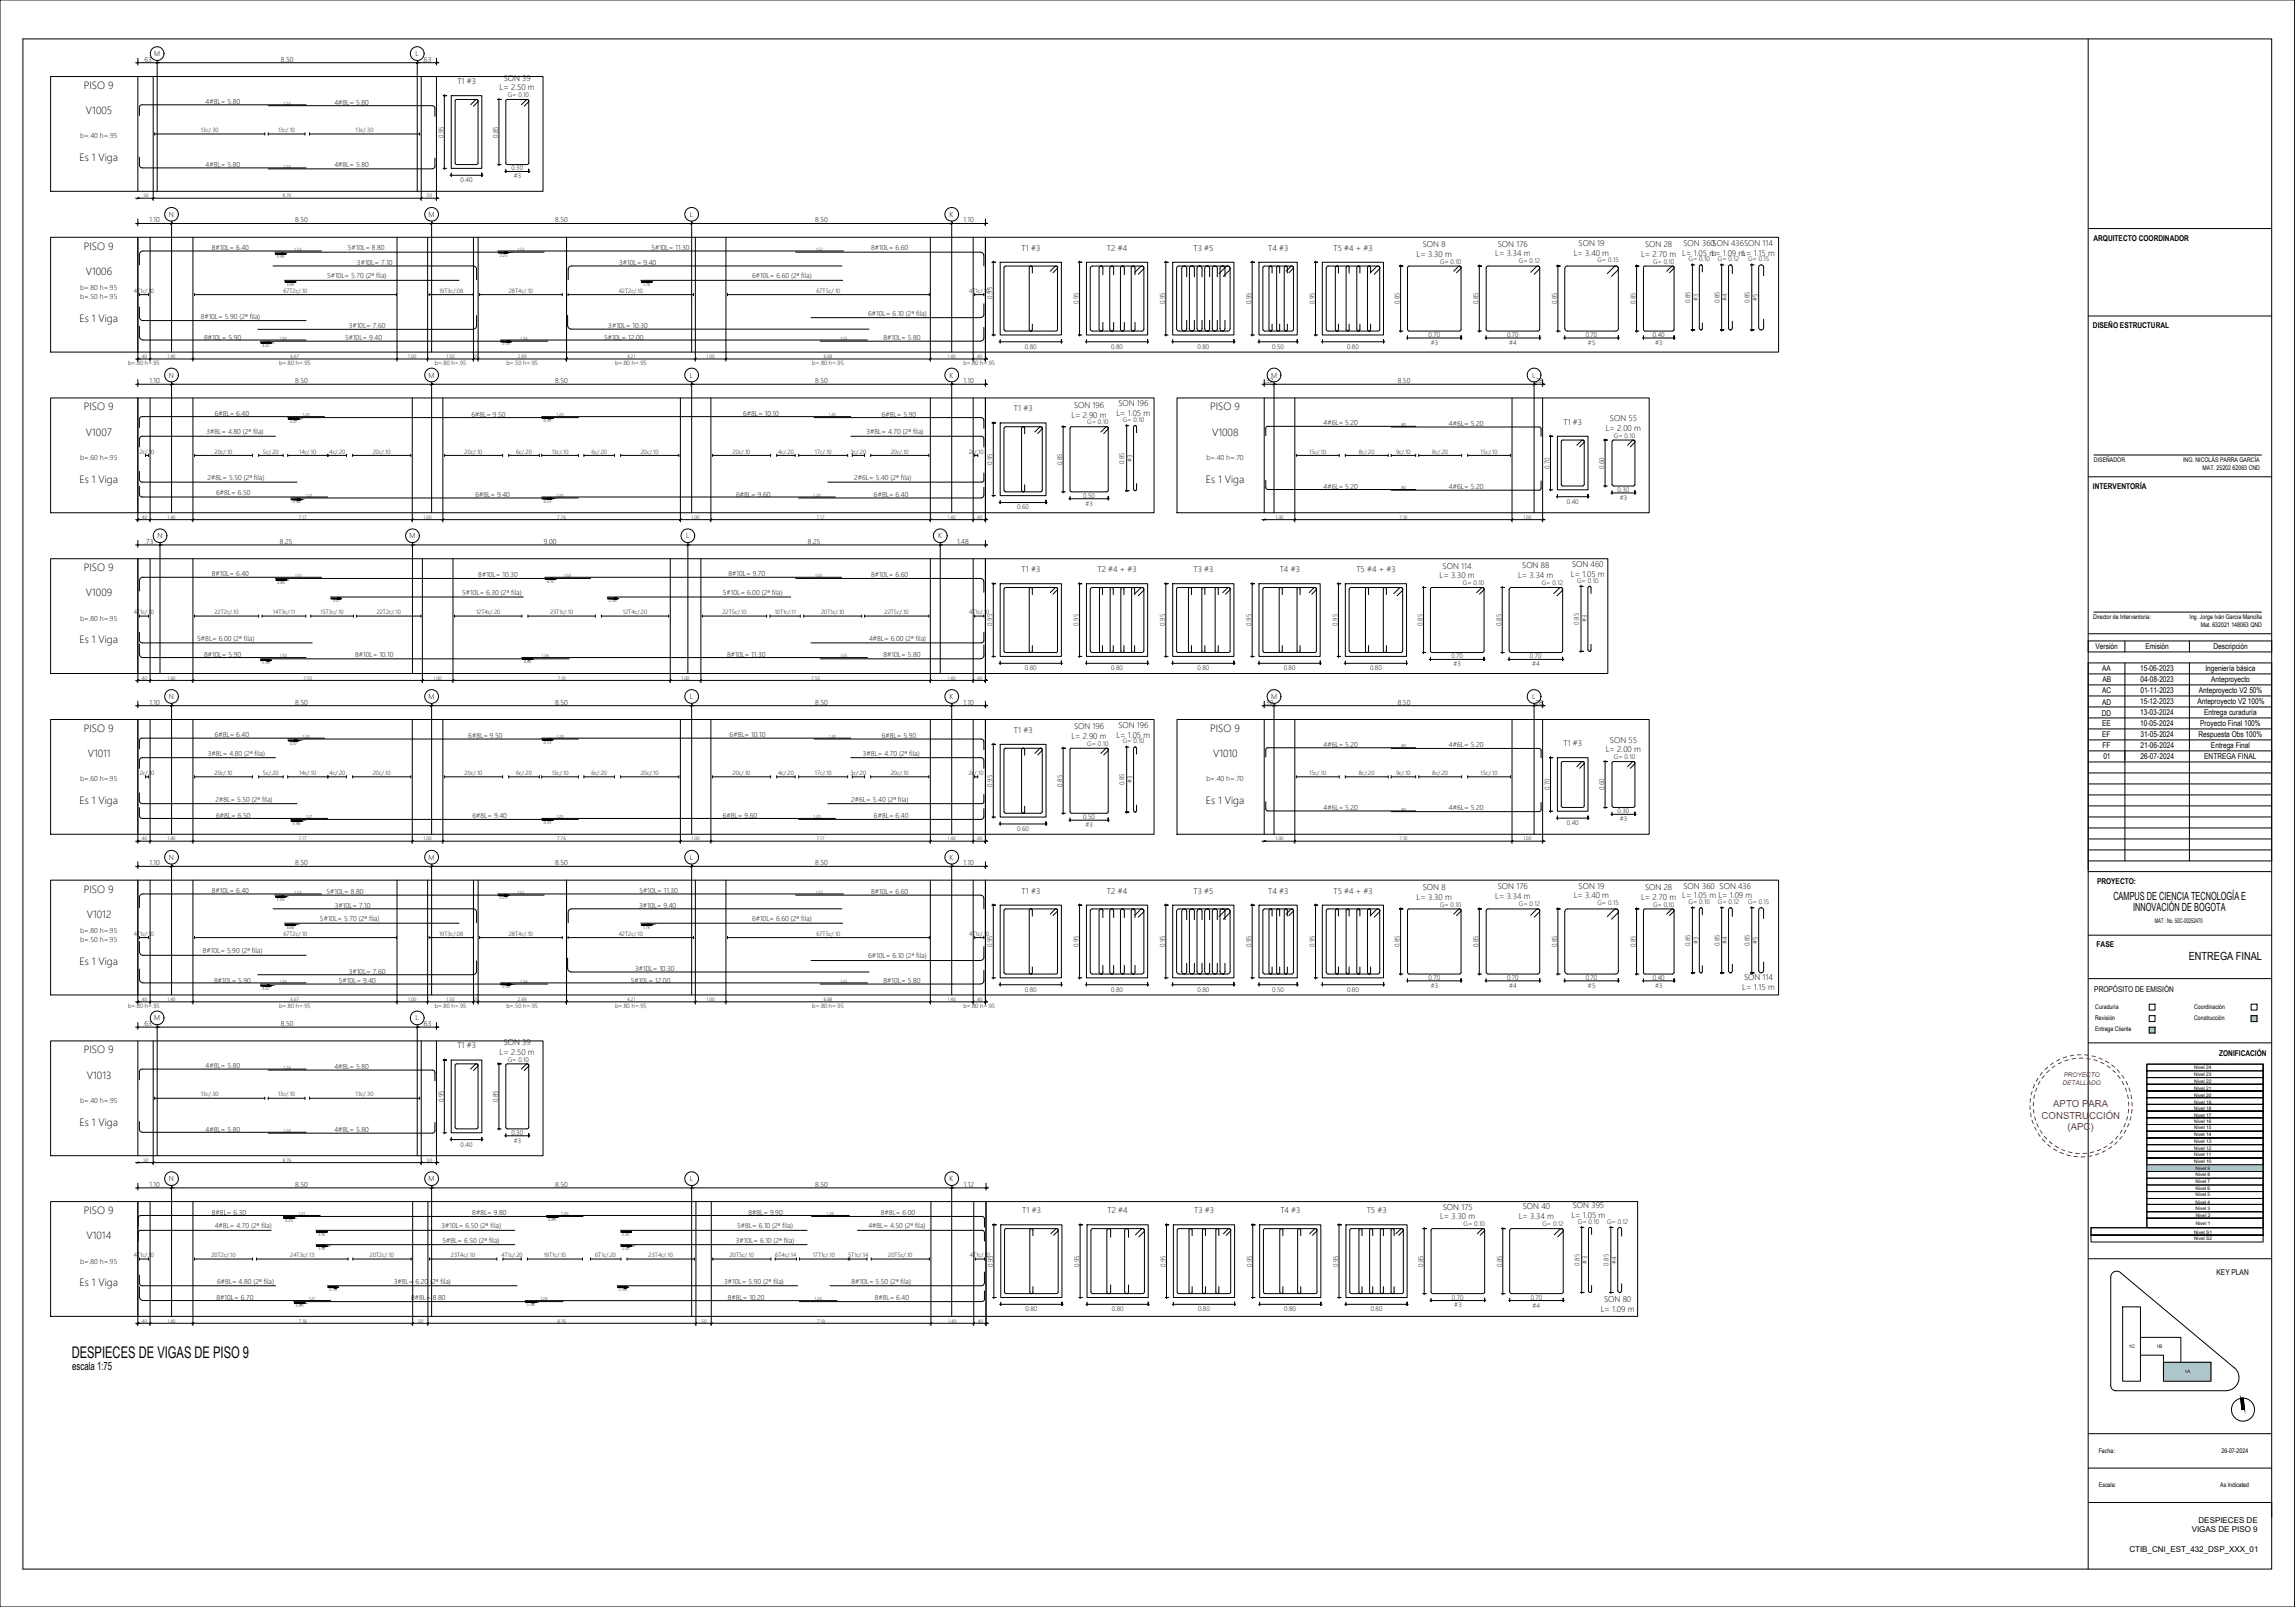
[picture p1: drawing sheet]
<svg xmlns="http://www.w3.org/2000/svg" width="1000mm" height="700mm" viewBox="0 0 1000 700" stroke-linecap="round" stroke-linejoin="round" font-family="sans-serif">
<defs><g id="words">
<text font-size="7" x="31.2" y="591.5">DESPIECES DE VIGAS DE PISO 9</text>
<g font-size="4.9">
<text x="921" y="392">CAMPUS DE CIENCIA TECNOLOGÍA E</text>
<text x="929.6" y="396.7">INNOVACIÓN DE BOGOTA</text>
<text x="953.9" y="418.2">ENTREGA FINAL</text>
<text x="31.5" y="596.7">escala 1:75</text>
</g>
<g font-size="4.6">
<text x="36.5" y="38.8">PISO 9</text>
<text x="37.5" y="49.8">V1005</text>
<text x="34.7" y="70.2">Es 1 Viga</text>
<text x="36.5" y="108.8">PISO 9</text>
<text x="37.4" y="119.8">V1006</text>
<text x="34.7" y="140.3">Es 1 Viga</text>
<text x="36.5" y="178.8">PISO 9</text>
<text x="527.4" y="178.8">PISO 9</text>
<text x="37.4" y="189.8">V1007</text>
<text x="528.2" y="189.8">V1008</text>
<text x="34.7" y="210.3">Es 1 Viga</text>
<text x="525.5" y="210.3">Es 1 Viga</text>
<text x="36.5" y="248.8">PISO 9</text>
<text x="37.4" y="259.8">V1009</text>
<text x="34.7" y="280.3">Es 1 Viga</text>
<text x="36.5" y="318.8">PISO 9</text>
<text x="527.4" y="318.8">PISO 9</text>
<text x="38.2" y="329.8">V1011</text>
<text x="528.6" y="329.8">V1010</text>
<text x="34.7" y="350.3">Es 1 Viga</text>
<text x="525.5" y="350.3">Es 1 Viga</text>
<text x="36.5" y="388.8">PISO 9</text>
<text x="37.8" y="399.8">V1012</text>
<text x="34.7" y="420.3">Es 1 Viga</text>
<text x="36.5" y="458.8">PISO 9</text>
<text x="37.8" y="469.8">V1013</text>
<text x="34.7" y="490.3">Es 1 Viga</text>
<text x="36.5" y="528.8">PISO 9</text>
<text x="37.7" y="539.8">V1014</text>
<text x="34.7" y="560.3">Es 1 Viga</text>
</g>
<g font-size="4.2" fill="#f00">
<text x="894.8" y="482.2">APTO PARA</text>
<text x="889.7" y="487.2">CONSTRUCCIÓN</text>
<text x="901" y="492.2">(APC)</text>
</g>
<g font-size="3.6">
<text x="219.5" y="35.1">SON 39</text>
<text x="199.3" y="36.6">T1 #3</text>
<text x="217.7" y="39.3">L= 2.50 m</text>
<text x="620" y="107.6">SON 8</text>
<text x="652.7" y="107.4">SON 176</text>
<text x="687.9" y="107">SON 19</text>
<text x="716.9" y="107.6">SON 28</text>
<text x="733.6" y="107">SON 360SON 436SON 114</text>
<text x="445.2" y="109.1">T1 #3</text>
<text x="482.4" y="109.2">T2 #4</text>
<text x="520.1" y="109.1">T3 #5</text>
<text x="552.7" y="109.1">T4 #3</text>
<text x="581.1" y="109.1">T5 #4 + #3</text>
<text x="617.3" y="111.9">L= 3.30 m</text>
<text x="651.6" y="111.6">L= 3.34 m</text>
<text x="685.8" y="111.3">L= 3.40 m</text>
<text x="715.2" y="111.9">L= 2.70 m</text>
<text x="733.1" y="111.3">L= 1.05 m</text>
<text x="745.8" y="111.3">L= 1.09 mL= 1.15 m</text>
<text x="441.9" y="179.2">T1 #3</text>
<text x="468" y="177.6">SON 196</text>
<text x="487.4" y="177">SON 196</text>
<text x="466.9" y="181.9">L= 2.90 m</text>
<text x="486.5" y="181.3">L= 1.05 m</text>
<text x="681.4" y="185">T1 #3</text>
<text x="701.6" y="183.4">SON 55</text>
<text x="699.8" y="187.7">L= 2.00 m</text>
<text x="445.2" y="249.2">T1 #3</text>
<text x="478.3" y="249.2">T2 #4 + #3</text>
<text x="520.1" y="249.2">T3 #3</text>
<text x="557.7" y="249.2">T4 #3</text>
<text x="591.1" y="249.2">T5 #4 + #3</text>
<text x="627.3" y="251.9">L= 3.30 m</text>
<text x="628.6" y="247.6">SON 114</text>
<text x="661.6" y="251.6">L= 3.34 m</text>
<text x="663.4" y="247.4">SON 88</text>
<text x="684.6" y="251.3">L= 1.05 m</text>
<text x="685.1" y="247">SON 460</text>
<text x="468" y="317.6">SON 196</text>
<text x="487.4" y="317">SON 196</text>
<text x="441.9" y="319.2">T1 #3</text>
<text x="466.9" y="321.9">L= 2.90 m</text>
<text x="486.5" y="321.3">L= 1.05 m</text>
<text x="701.6" y="323.4">SON 55</text>
<text x="681.4" y="325">T1 #3</text>
<text x="699.8" y="327.7">L= 2.00 m</text>
<text x="445.2" y="389.2">T1 #3</text>
<text x="482.4" y="389.2">T2 #4</text>
<text x="520.1" y="389.2">T3 #5</text>
<text x="552.7" y="389.2">T4 #3</text>
<text x="581.1" y="389.2">T5 #4 + #3</text>
<text x="620" y="387.6">SON 8</text>
<text x="652.7" y="387.4">SON 176</text>
<text x="687.9" y="387.1">SON 19</text>
<text x="716.9" y="387.6">SON 28</text>
<text x="733.6" y="387">SON 360 SON 436</text>
<text x="617.3" y="391.9">L= 3.30 m</text>
<text x="651.6" y="391.7">L= 3.34 m</text>
<text x="685.8" y="391.3">L= 3.40 m</text>
<text x="715.2" y="391.9">L= 2.70 m</text>
<text x="733.1" y="391.3">L= 1.05 m L= 1.09 m</text>
<text x="759.2" y="431.3">L= 1.15 m</text>
<text x="760" y="427">SON 114</text>
<text x="219.5" y="455.1">SON 39</text>
<text x="199.3" y="456.6">T1 #3</text>
<text x="217.7" y="459.4">L= 2.50 m</text>
<text x="628.8" y="526.9">SON 175</text>
<text x="663.6" y="526.6">SON 40</text>
<text x="685.4" y="526.3">SON 395</text>
<text x="445.5" y="528.4">T1 #3</text>
<text x="482.6" y="528.4">T2 #4</text>
<text x="520.4" y="528.4">T3 #3</text>
<text x="558" y="528.4">T4 #3</text>
<text x="595.6" y="528.4">T5 #3</text>
<text x="627.6" y="531.1">L= 3.30 m</text>
<text x="661.8" y="530.9">L= 3.34 m</text>
<text x="684.8" y="530.5">L= 1.05 m</text>
<text x="699.1" y="567.2">SON 80</text>
<text x="697.6" y="571.4">L= 1.09 m</text>
</g>
<g font-size="3.5">
<text x="912.3" y="104.9">ARQUITECTO COORDINADOR</text>
<text x="912.1" y="143">DISEÑO ESTRUCTURAL</text>
<text x="912.1" y="213">INTERVENTORÍA</text>
<text x="913.2" y="282.7">Versión</text>
<text x="934.9" y="282.7">Emisión</text>
<text x="964.6" y="282.7">Descripción</text>
<text x="916.1" y="292.3">AA</text>
<text x="932.6" y="292.3">15-06-2023</text>
<text x="961.1" y="292.3">Ingeniería básica</text>
<text x="916.2" y="297.1">AB</text>
<text x="932.7" y="297.1">04-08-2023</text>
<text x="963.6" y="297.1">Anteproyecto</text>
<text x="916.1" y="301.9">AC</text>
<text x="932.7" y="301.9">01-11-2023</text>
<text x="958.3" y="301.9">Anteproyecto V2 50%</text>
<text x="915.9" y="311.7">DD</text>
<text x="916.1" y="307">AD</text>
<text x="932.6" y="306.5">15-12-2023</text>
<text x="932.6" y="311.5">13-03-2024</text>
<text x="957.6" y="306.6">Anteproyecto V2 100%</text>
<text x="960.5" y="311.5">Entrega curaduría</text>
<text x="916.1" y="316.2">EE</text>
<text x="932.6" y="316.2">10-05-2024</text>
<text x="958.8" y="316.2">Proyecto Final 100%</text>
<text x="916.1" y="321">EF</text>
<text x="932.7" y="321">31-05-2024</text>
<text x="958.1" y="321">Respuesta Obs 100%</text>
<text x="916.2" y="325.8">FF</text>
<text x="932.8" y="325.8">21-06-2024</text>
<text x="963.5" y="325.8">Entrega Final</text>
<text x="916.6" y="330.6">01</text>
<text x="932.8" y="330.6">26-07-2024</text>
<text x="960.6" y="330.6">ENTREGA FINAL</text>
<text x="913.8" y="385.1">PROYECTO:</text>
<text x="913.7" y="412.3">FASE</text>
<text x="912.7" y="432.1">PROPÓSITO DE EMISIÓN</text>
<text x="967.1" y="460.1">ZONIFICACIÓN</text>
<text x="966" y="555.5">KEY PLAN</text>
<text x="958.1" y="663.3">DESPIECES DE</text>
<text x="955.1" y="667.4">VIGAS DE PISO 9</text>
<text x="927.9" y="675.9">CTIB_CNI_EST_432_DSP_XXX_01</text>
</g>
<g font-size="3.1">
<text x="62.3" y="26.9">.63</text>
<text x="67.2" y="24.4">M</text>
<text x="122.4" y="26.9">8.50</text>
<text x="181" y="24.4">L</text>
<text x="184.1" y="26.9">.63</text>
<text x="89.6" y="45.2">4#8L= 5.80</text>
<text x="145.8" y="45.6">4#8L= 5.80</text>
<text x="35" y="60.3">b=.40 h=.95</text>
<text x="89.6" y="72.9">4#8L= 5.80</text>
<text x="145.8" y="72.9">4#8L= 5.80</text>
<text x="73.6" y="94.4">N</text>
<text x="186.8" y="94.4">M</text>
<text x="300.6" y="94.4">L</text>
<text x="413.8" y="94.4">K</text>
<text x="65.2" y="96.9">1.10</text>
<text x="128.7" y="96.9">8.50</text>
<text x="242" y="96.9">8.50</text>
<text x="355.3" y="96.9">8.50</text>
<text x="419.8" y="96.9">1.10</text>
<text x="92.3" y="108.9">8#10L= 6.40</text>
<text x="151.6" y="108.9">5#10L= 8.80</text>
<text x="283.8" y="108.9">5#10L= 11.30</text>
<text x="379.7" y="109">8#10L= 6.60</text>
<text x="155.6" y="115.4">3#10L= 7.10</text>
<text x="269.9" y="115.4">3#10L= 9.40</text>
<text x="142.5" y="121.2">5#10L= 5.70 (2ª fila)</text>
<text x="327.8" y="121.2">6#10L= 6.60 (2ª fila)</text>
<text x="35" y="126.5">b=.80 h=.95</text>
<text x="35" y="130.3">b=.50 h=.95</text>
<text x="378.4" y="137.4">6#10L= 6.10 (2ª fila)</text>
<text x="87.5" y="138.7">8#10L= 5.90 (2ª fila)</text>
<text x="152" y="143">3#10L= 7.60</text>
<text x="265.1" y="142.9">3#10L= 10.30</text>
<text x="89" y="147.9">8#10L= 5.90</text>
<text x="150.4" y="147.9">5#10L= 9.40</text>
<text x="263.2" y="147.9">5#10L= 12.00</text>
<text x="385.1" y="147.9">8#10L= 5.80</text>
<text x="65.2" y="166.8">1.10</text>
<text x="73.6" y="164.4">N</text>
<text x="128.7" y="166.8">8.50</text>
<text x="186.8" y="164.4">M</text>
<text x="242" y="166.8">8.50</text>
<text x="300.6" y="164.4">L</text>
<text x="355.3" y="166.8">8.50</text>
<text x="413.8" y="164.4">K</text>
<text x="419.8" y="166.8">1.10</text>
<text x="551.1" y="166.8">.32</text>
<text x="553.9" y="164.4">M</text>
<text x="609.1" y="166.8">8.50</text>
<text x="667.7" y="164.4">L</text>
<text x="668.4" y="166.8">.28</text>
<text x="93.6" y="181">6#8L= 6.40</text>
<text x="205.4" y="181.5">6#8L= 9.50</text>
<text x="323.8" y="181">6#8L= 10.10</text>
<text x="384.3" y="181.5">6#8L= 5.90</text>
<text x="576.8" y="185.3">4#6L= 5.20</text>
<text x="631.4" y="185.6">4#6L= 5.20</text>
<text x="90" y="189.1">3#8L= 4.80 (2ª fila)</text>
<text x="377.6" y="189.1">3#8L= 4.70 (2ª fila)</text>
<text x="35" y="200.3">b=.60 h=.95</text>
<text x="525.8" y="200.3">b=.40 h=.70</text>
<text x="90.4" y="209.1">2#8L= 5.50 (2ª fila)</text>
<text x="372.2" y="209.1">2#6L= 5.40 (2ª fila)</text>
<text x="94.2" y="215.8">6#8L= 6.50</text>
<text x="576.8" y="212.9">4#6L= 5.20</text>
<text x="631.4" y="212.9">4#6L= 5.20</text>
<text x="207.2" y="216.3">6#8L= 9.40</text>
<text x="320.8" y="216.3">6#8L= 9.60</text>
<text x="380.9" y="216.3">6#8L= 6.40</text>
<text x="63" y="236.9">.73</text>
<text x="68.6" y="234.5">N</text>
<text x="122" y="236.9">8.25</text>
<text x="178.4" y="234.5">M</text>
<text x="237" y="236.9">9.00</text>
<text x="299" y="234.5">L</text>
<text x="352" y="236.9">8.25</text>
<text x="408.8" y="234.5">K</text>
<text x="417.1" y="236.9">1.48</text>
<text x="92.3" y="251">8#10L= 6.40</text>
<text x="208.4" y="251.5">8#10L= 10.30</text>
<text x="317.5" y="251">8#10L= 9.70</text>
<text x="379.7" y="251.5">8#10L= 6.60</text>
<text x="201.4" y="259.1">5#10L= 6.30 (2ª fila)</text>
<text x="315" y="259.1">5#10L= 6.00 (2ª fila)</text>
<text x="35" y="270.3">b=.80 h=.95</text>
<text x="86" y="279.1">5#8L= 6.00 (2ª fila)</text>
<text x="378.7" y="279.1">4#8L= 6.00 (2ª fila)</text>
<text x="89" y="286.2">8#10L= 5.90</text>
<text x="154.8" y="286.2">8#10L= 10.10</text>
<text x="316.9" y="286.2">8#10L= 11.30</text>
<text x="385.1" y="286.2">8#10L= 5.80</text>
<text x="73.6" y="304.4">N</text>
<text x="186.8" y="304.4">M</text>
<text x="300.6" y="304.4">L</text>
<text x="413.8" y="304.4">K</text>
<text x="553.9" y="304.4">M</text>
<text x="667.7" y="304.4">L</text>
<text x="65.2" y="306.9">1.10</text>
<text x="128.7" y="306.9">8.50</text>
<text x="242" y="306.9">8.50</text>
<text x="355.3" y="306.9">8.50</text>
<text x="419.8" y="306.9">1.10</text>
<text x="551.1" y="306.9">.32</text>
<text x="609.1" y="306.9">8.50</text>
<text x="668.4" y="306.9">.28</text>
<text x="93.6" y="321">6#8L= 6.40</text>
<text x="204.1" y="321.5">6#8L= 9.50</text>
<text x="318" y="321">6#8L= 10.10</text>
<text x="384.3" y="321.5">6#8L= 5.90</text>
<text x="90.6" y="329.1">3#8L= 4.80 (2ª fila)</text>
<text x="376" y="329.1">3#8L= 4.70 (2ª fila)</text>
<text x="576.8" y="325.3">4#6L= 5.20</text>
<text x="631.4" y="325.6">4#6L= 5.20</text>
<text x="35" y="340.3">b=.60 h=.95</text>
<text x="525.8" y="340.3">b=.40 h=.70</text>
<text x="93.9" y="349.1">2#8L= 5.50 (2ª fila)</text>
<text x="371" y="349.1">2#6L= 5.40 (2ª fila)</text>
<text x="576.8" y="352.9">4#6L= 5.20</text>
<text x="631.4" y="352.9">4#6L= 5.20</text>
<text x="94.2" y="356.2">6#8L= 6.50</text>
<text x="205.9" y="356.2">6#8L= 9.40</text>
<text x="315" y="356.2">6#8L= 9.60</text>
<text x="380.9" y="356.2">6#8L= 6.40</text>
<text x="65.2" y="376.9">1.10</text>
<text x="73.6" y="374.5">N</text>
<text x="128.7" y="376.9">8.50</text>
<text x="186.8" y="374.5">M</text>
<text x="242" y="376.9">8.50</text>
<text x="300.6" y="374.5">L</text>
<text x="355.3" y="376.9">8.50</text>
<text x="413.8" y="374.5">K</text>
<text x="419.8" y="376.9">1.10</text>
<text x="92.3" y="388.9">8#10L= 6.40</text>
<text x="142.3" y="389.4">5#10L= 8.80</text>
<text x="278.7" y="388.9">5#10L= 11.30</text>
<text x="379.7" y="389.4">8#10L= 6.60</text>
<text x="146" y="395.4">3#10L= 7.10</text>
<text x="278.6" y="395.4">3#10L= 9.40</text>
<text x="139.4" y="401.2">5#10L= 5.70 (2ª fila)</text>
<text x="327.7" y="401.2">6#10L= 6.60 (2ª fila)</text>
<text x="35" y="406.5">b=.80 h=.95</text>
<text x="35" y="410.3">b=.50 h=.95</text>
<text x="88.4" y="415.2">8#10L= 5.90 (2ª fila)</text>
<text x="378.4" y="417.5">6#10L= 6.10 (2ª fila)</text>
<text x="152" y="424.1">3#10L= 7.60</text>
<text x="276.8" y="422.9">3#10L= 10.30</text>
<text x="93.3" y="427.9">8#10L= 5.90</text>
<text x="147.7" y="427.9">5#10L= 9.40</text>
<text x="275" y="427.9">5#10L= 12.00</text>
<text x="385.1" y="427.9">8#10L= 5.80</text>
<text x="62.3" y="446.9">.63</text>
<text x="67.2" y="444.4">M</text>
<text x="122.4" y="446.9">8.50</text>
<text x="181" y="444.4">L</text>
<text x="184.1" y="446.9">.63</text>
<text x="89.6" y="465.2">4#8L= 5.80</text>
<text x="145.8" y="465.6">4#8L= 5.80</text>
<text x="35" y="480.3">b=.40 h=.95</text>
<text x="89.6" y="492.9">4#8L= 5.80</text>
<text x="145.8" y="492.9">4#8L= 5.80</text>
<text x="73.6" y="514.4">N</text>
<text x="186.8" y="514.4">M</text>
<text x="300.6" y="514.4">L</text>
<text x="413.8" y="514.4">K</text>
<text x="65.2" y="516.9">1.10</text>
<text x="128.7" y="516.9">8.50</text>
<text x="242" y="516.9">8.50</text>
<text x="355.3" y="516.9">8.50</text>
<text x="420" y="516.9">1.12</text>
<text x="92.4" y="529">8#8L= 6.30</text>
<text x="205.8" y="529.4">8#8L= 9.80</text>
<text x="326.1" y="529">8#8L= 9.90</text>
<text x="383.9" y="529.4">8#8L= 6.00</text>
<text x="93.6" y="534.9">4#8L= 4.70 (2ª fila)</text>
<text x="192.4" y="534.9">3#10L= 6.50 (2ª fila)</text>
<text x="321.2" y="534.9">5#8L= 6.10 (2ª fila)</text>
<text x="378.4" y="534.9">4#8L= 4.50 (2ª fila)</text>
<text x="192.9" y="541.2">5#8L= 6.50 (2ª fila)</text>
<text x="320.7" y="541.2">3#10L= 6.10 (2ª fila)</text>
<text x="35" y="550.3">b=.80 h=.95</text>
<text x="94.6" y="559.1">6#8L= 4.80 (2ª fila)</text>
<text x="171.6" y="559.1">3#8L= 6.20 (2ª fila)</text>
<text x="315.6" y="559.1">3#10L= 5.90 (2ª fila)</text>
<text x="371.1" y="559.1">8#10L= 5.50 (2ª fila)</text>
<text x="94.4" y="566.3">8#10L= 6.70</text>
<text x="179.2" y="566.3">8#8L= 8.80</text>
<text x="317.1" y="566.3">8#8L= 10.20</text>
<text x="381.2" y="566.3">8#8L= 6.40</text>
</g>
<g font-size="2.9">
<text x="221.3" y="42.3">G= 0.10</text>
<text x="193.2" y="60" transform="rotate(-90 193.2 60)">0.95</text>
<text x="217" y="60" transform="rotate(-90 217 60)">0.85</text>
<text x="222.8" y="74.2">0.30</text>
<text x="223.9" y="77.7">#3</text>
<text x="200.7" y="79.3">0.40</text>
<text x="735.9" y="113.8">G= 0.10</text>
<text x="748.7" y="113.8">G= 0.12</text>
<text x="761.8" y="113.8">G= 0.15</text>
<text x="627.5" y="114.9">G= 0.10</text>
<text x="661.9" y="114.7">G= 0.12</text>
<text x="696.2" y="114.3">G= 0.15</text>
<text x="720.4" y="114.9">G= 0.10</text>
<text x="432.4" y="130" transform="rotate(-90 432.4 130)">0.95</text>
<text x="740" y="131.1" transform="rotate(-90 740 131.1)">#3</text>
<text x="752.7" y="131.2" transform="rotate(-90 752.7 131.2)">#4</text>
<text x="765.9" y="131.1" transform="rotate(-90 765.9 131.1)">#5</text>
<text x="470" y="132.6" transform="rotate(-90 470 132.6)">0.95</text>
<text x="507.6" y="132.6" transform="rotate(-90 507.6 132.6)">0.95</text>
<text x="545.2" y="132.6" transform="rotate(-90 545.2 132.6)">0.95</text>
<text x="572.8" y="132.6" transform="rotate(-90 572.8 132.6)">0.95</text>
<text x="609.9" y="132.6" transform="rotate(-90 609.9 132.6)">0.85</text>
<text x="644.2" y="132.6" transform="rotate(-90 644.2 132.6)">0.85</text>
<text x="678.5" y="132.6" transform="rotate(-90 678.5 132.6)">0.85</text>
<text x="712.7" y="132.6" transform="rotate(-90 712.7 132.6)">0.85</text>
<text x="736.6" y="132.1" transform="rotate(-90 736.6 132.1)">0.85</text>
<text x="749.3" y="132.1" transform="rotate(-90 749.3 132.1)">0.85</text>
<text x="762.4" y="132.1" transform="rotate(-90 762.4 132.1)">0.85</text>
<text x="622.5" y="146.8">0.70</text>
<text x="656.8" y="146.8">0.70</text>
<text x="691" y="146.8">0.70</text>
<text x="720.3" y="146.8">0.40</text>
<text x="446.6" y="151.9">0.80</text>
<text x="484.2" y="151.9">0.80</text>
<text x="521.8" y="151.9">0.80</text>
<text x="554.4" y="151.9">0.50</text>
<text x="587" y="151.9">0.80</text>
<text x="623.5" y="150.2">#3</text>
<text x="657.6" y="150.3">#4</text>
<text x="692" y="150.2">#5</text>
<text x="721.3" y="150.2">#3</text>
<text x="473.8" y="184.9">G= 0.10</text>
<text x="489.3" y="183.8">G= 0.10</text>
<text x="703.3" y="190.7">G= 0.10</text>
<text x="432.4" y="202.6" transform="rotate(-90 432.4 202.6)">0.95</text>
<text x="462.8" y="202.6" transform="rotate(-90 462.8 202.6)">0.85</text>
<text x="490" y="202.1" transform="rotate(-90 490 202.1)">0.85</text>
<text x="493.4" y="201.1" transform="rotate(-90 493.4 201.1)">#3</text>
<text x="675.3" y="204.2" transform="rotate(-90 675.3 204.2)">0.70</text>
<text x="699" y="204.2" transform="rotate(-90 699 204.2)">0.60</text>
<text x="704.9" y="214.2">0.30</text>
<text x="443.3" y="221.9">0.60</text>
<text x="472.1" y="216.8">0.50</text>
<text x="473.1" y="220.2">#3</text>
<text x="682.8" y="219.3">0.40</text>
<text x="705.9" y="217.7">#3</text>
<text x="637.5" y="254.9">G= 0.10</text>
<text x="671.9" y="254.6">G= 0.12</text>
<text x="687.3" y="253.8">G= 0.10</text>
<text x="432.4" y="272.6" transform="rotate(-90 432.4 272.6)">0.95</text>
<text x="470" y="272.6" transform="rotate(-90 470 272.6)">0.95</text>
<text x="507.6" y="272.6" transform="rotate(-90 507.6 272.6)">0.95</text>
<text x="545.2" y="272.6" transform="rotate(-90 545.2 272.6)">0.95</text>
<text x="582.8" y="272.6" transform="rotate(-90 582.8 272.6)">0.95</text>
<text x="619.9" y="272.6" transform="rotate(-90 619.9 272.6)">0.85</text>
<text x="654.2" y="272.6" transform="rotate(-90 654.2 272.6)">0.85</text>
<text x="688" y="272" transform="rotate(-90 688 272)">0.85</text>
<text x="691.5" y="271.1" transform="rotate(-90 691.5 271.1)">#3</text>
<text x="632.5" y="286.8">0.70</text>
<text x="666.7" y="286.8">0.70</text>
<text x="446.6" y="291.9">0.80</text>
<text x="484.2" y="291.9">0.80</text>
<text x="521.8" y="291.9">0.80</text>
<text x="559.4" y="291.9">0.80</text>
<text x="597" y="291.9">0.80</text>
<text x="633.5" y="290.2">#3</text>
<text x="667.6" y="290.3">#4</text>
<text x="489.3" y="323.8">G= 0.10</text>
<text x="473.8" y="324.9">G= 0.10</text>
<text x="703.3" y="330.7">G= 0.10</text>
<text x="493.4" y="341.1" transform="rotate(-90 493.4 341.1)">#3</text>
<text x="432.4" y="342.6" transform="rotate(-90 432.4 342.6)">0.95</text>
<text x="462.8" y="342.6" transform="rotate(-90 462.8 342.6)">0.85</text>
<text x="490" y="342.1" transform="rotate(-90 490 342.1)">0.85</text>
<text x="675.3" y="344.2" transform="rotate(-90 675.3 344.2)">0.70</text>
<text x="699" y="344.2" transform="rotate(-90 699 344.2)">0.60</text>
<text x="472.1" y="356.8">0.50</text>
<text x="682.8" y="359.3">0.40</text>
<text x="704.9" y="354.2">0.30</text>
<text x="705.9" y="357.7">#3</text>
<text x="443.3" y="361.9">0.60</text>
<text x="473.1" y="360.2">#3</text>
<text x="627.5" y="394.9">G= 0.10</text>
<text x="661.9" y="394.7">G= 0.12</text>
<text x="696.2" y="394.3">G= 0.15</text>
<text x="720.4" y="394.9">G= 0.10</text>
<text x="735.9" y="393.8">G= 0.10</text>
<text x="748.7" y="393.8">G= 0.12</text>
<text x="761.8" y="393.8">G= 0.15</text>
<text x="432.4" y="412.6" transform="rotate(-90 432.4 412.6)">0.95</text>
<text x="470" y="412.6" transform="rotate(-90 470 412.6)">0.95</text>
<text x="507.6" y="412.6" transform="rotate(-90 507.6 412.6)">0.95</text>
<text x="545.2" y="412.6" transform="rotate(-90 545.2 412.6)">0.95</text>
<text x="572.8" y="412.6" transform="rotate(-90 572.8 412.6)">0.95</text>
<text x="609.9" y="412.6" transform="rotate(-90 609.9 412.6)">0.85</text>
<text x="644.2" y="412.6" transform="rotate(-90 644.2 412.6)">0.85</text>
<text x="678.5" y="412.6" transform="rotate(-90 678.5 412.6)">0.85</text>
<text x="712.7" y="412.6" transform="rotate(-90 712.7 412.6)">0.85</text>
<text x="736.6" y="412.1" transform="rotate(-90 736.6 412.1)">0.85</text>
<text x="740" y="411.1" transform="rotate(-90 740 411.1)">#3</text>
<text x="749.3" y="412.1" transform="rotate(-90 749.3 412.1)">0.85</text>
<text x="752.7" y="411.2" transform="rotate(-90 752.7 411.2)">#4</text>
<text x="762.4" y="412.1" transform="rotate(-90 762.4 412.1)">0.85</text>
<text x="765.9" y="411.1" transform="rotate(-90 765.9 411.1)">#5</text>
<text x="446.6" y="431.9">0.80</text>
<text x="484.2" y="431.9">0.80</text>
<text x="521.8" y="431.9">0.80</text>
<text x="554.4" y="431.9">0.50</text>
<text x="587" y="431.9">0.80</text>
<text x="622.5" y="426.8">0.70</text>
<text x="623.5" y="430.2">#3</text>
<text x="656.8" y="426.8">0.70</text>
<text x="657.6" y="430.2">#4</text>
<text x="691" y="426.8">0.70</text>
<text x="692" y="430.2">#5</text>
<text x="720.3" y="426.8">0.40</text>
<text x="721.3" y="430.2">#3</text>
<text x="221.3" y="462.4">G= 0.10</text>
<text x="193.2" y="480" transform="rotate(-90 193.2 480)">0.95</text>
<text x="217" y="480" transform="rotate(-90 217 480)">0.85</text>
<text x="222.8" y="494.3">0.30</text>
<text x="223.9" y="497.7">#3</text>
<text x="200.7" y="499.4">0.40</text>
<text x="672.2" y="533.9">G= 0.12</text>
<text x="687.6" y="533.1">G= 0.10</text>
<text x="700.4" y="533.1">G= 0.12</text>
<text x="637.8" y="534.1">G= 0.10</text>
<text x="432.7" y="551.8" transform="rotate(-90 432.7 551.8)">0.95</text>
<text x="470.3" y="551.8" transform="rotate(-90 470.3 551.8)">0.95</text>
<text x="507.9" y="551.8" transform="rotate(-90 507.9 551.8)">0.95</text>
<text x="545.5" y="551.8" transform="rotate(-90 545.5 551.8)">0.95</text>
<text x="583.1" y="551.8" transform="rotate(-90 583.1 551.8)">0.95</text>
<text x="620.2" y="551.8" transform="rotate(-90 620.2 551.8)">0.85</text>
<text x="654.5" y="551.8" transform="rotate(-90 654.5 551.8)">0.85</text>
<text x="688.3" y="551.3" transform="rotate(-90 688.3 551.3)">0.85</text>
<text x="691.7" y="550.3" transform="rotate(-90 691.7 550.3)">#3</text>
<text x="701" y="551.3" transform="rotate(-90 701 551.3)">0.85</text>
<text x="704.4" y="550.4" transform="rotate(-90 704.4 550.4)">#4</text>
<text x="632.8" y="566">0.70</text>
<text x="633.8" y="569.4">#3</text>
<text x="667" y="566">0.70</text>
<text x="667.9" y="569.5">#4</text>
<text x="446.9" y="571.1">0.80</text>
<text x="484.5" y="571.1">0.80</text>
<text x="522.1" y="571.1">0.80</text>
<text x="559.7" y="571.1">0.80</text>
<text x="597.3" y="571.1">0.80</text>
</g>
<g font-size="2.8">
<text x="912.5" y="201">DISEÑADOR</text>
<text x="951.4" y="201.3">ING. NICOLÁS PARRA GARCÍA</text>
<text x="959.8" y="204.5">MAT. 25202 62063 CND</text>
<text x="912.1" y="269.4">Director de Interventoria:</text>
<text x="954.2" y="269.6">Ing. Jorge Iván Garcia Mancilla</text>
<text x="959" y="272.9">Mat. 632021 148063 QND</text>
<text x="939" y="402.1">MAT : No. 50C-00252470</text>
<text x="913.1" y="439.3">Curaduría</text>
<text x="956.1" y="439.3">Coordinación</text>
<text x="913" y="444.3">Revisión</text>
<text x="913" y="449.2">Entrega Cliente</text>
<text x="956.1" y="444.3">Construcción</text>
<text x="914.6" y="632.8">Fecha:</text>
<text x="968.1" y="632.8">26-07-2024</text>
<text x="914.7" y="647.5">Escala:</text>
<text x="967.5" y="647.7">As Indicated</text>
</g>
<g font-size="2.8" fill="#f00">
<text x="898.9" y="472.5">DETALLADO</text>
<text x="899.3" y="469.2">PROYECTO</text>
</g>
<g font-size="2.7">
<text x="87.5" y="57.5">13c/.30</text>
<text x="121.2" y="57.5">13c/.10</text>
<text x="155" y="57.5">13c/.30</text>
<text x="58.4" y="127.5">4T1c/.10</text>
<text x="123.5" y="127.5">67T2c/.10</text>
<text x="191.3" y="127.5">19T3c/.08</text>
<text x="221.7" y="127.5">28T4c/.10</text>
<text x="269.6" y="127.5">42T2c/.10</text>
<text x="355.8" y="127.5">67T5c/.10</text>
<text x="422.4" y="127.5">4T1c/.10</text>
<text x="55.9" y="159.1">b=.80 h=.95</text>
<text x="121.7" y="159.1">b=.80 h=.95</text>
<text x="189.5" y="159.1">b=.80 h=.95</text>
<text x="220.7" y="159.1">b=.50 h=.95</text>
<text x="268.1" y="159.1">b=.80 h=.95</text>
<text x="354" y="159.1">b=.80 h=.95</text>
<text x="419.9" y="159.1">b=.80 h=.95</text>
<text x="60.9" y="197.5">2c/.10</text>
<text x="93.5" y="197.5">20c/.10</text>
<text x="114.6" y="197.5">5c/.20</text>
<text x="130.4" y="197.5">14c/.10</text>
<text x="143.6" y="197.5">4c/.20</text>
<text x="162.4" y="197.5">20c/.10</text>
<text x="202.4" y="197.5">20c/.10</text>
<text x="224.9" y="197.5">6c/.20</text>
<text x="240.4" y="197.5">13c/.10</text>
<text x="257.7" y="197.5">6c/.20</text>
<text x="279.2" y="197.5">20c/.10</text>
<text x="319.2" y="197.5">20c/.10</text>
<text x="339" y="197.5">4c/.20</text>
<text x="355.1" y="197.5">17c/.10</text>
<text x="370.6" y="197.5">3c/.20</text>
<text x="388.2" y="197.5">20c/.10</text>
<text x="422.2" y="197.5">2c/.10</text>
<text x="570.6" y="197.5">15c/.10</text>
<text x="592.2" y="197.5">8c/.20</text>
<text x="608.4" y="197.5">9c/.10</text>
<text x="624.2" y="197.5">8c/.20</text>
<text x="645.2" y="197.5">15c/.10</text>
<text x="58.4" y="267.5">4T1c/.10</text>
<text x="93.5" y="267.5">22T2c/.10</text>
<text x="119" y="267.5">14T3c/.11</text>
<text x="139.7" y="267.5">15T3c/.10</text>
<text x="164.2" y="267.5">22T2c/.10</text>
<text x="207.5" y="267.5">12T4c/.20</text>
<text x="239.7" y="267.5">23T1c/.10</text>
<text x="271.5" y="267.5">12T4c/.20</text>
<text x="314.8" y="267.5">22T5c/.10</text>
<text x="337.6" y="267.5">10T1c/.11</text>
<text x="357.8" y="267.5">20T1c/.10</text>
<text x="385.5" y="267.5">22T5c/.10</text>
<text x="422.4" y="267.5">4T1c/.10</text>
<text x="60.9" y="337.5">2c/.10</text>
<text x="93.5" y="337.5">20c/.10</text>
<text x="114.6" y="337.5">5c/.20</text>
<text x="130.4" y="337.5">14c/.10</text>
<text x="143.6" y="337.5">4c/.20</text>
<text x="162.4" y="337.5">20c/.10</text>
<text x="202.4" y="337.5">20c/.10</text>
<text x="224.9" y="337.5">6c/.20</text>
<text x="240.4" y="337.5">13c/.10</text>
<text x="257.7" y="337.5">6c/.20</text>
<text x="279.2" y="337.5">20c/.10</text>
<text x="319.2" y="337.5">20c/.10</text>
<text x="339" y="337.5">4c/.20</text>
<text x="355.1" y="337.5">17c/.10</text>
<text x="370.6" y="337.5">3c/.20</text>
<text x="388.2" y="337.5">20c/.10</text>
<text x="422.2" y="337.5">2c/.10</text>
<text x="570.6" y="337.5">15c/.10</text>
<text x="592.2" y="337.5">8c/.20</text>
<text x="608.4" y="337.5">9c/.10</text>
<text x="624.2" y="337.5">8c/.20</text>
<text x="645.2" y="337.5">15c/.10</text>
<text x="58.4" y="407.6">4T1c/.10</text>
<text x="123.5" y="407.6">67T2c/.10</text>
<text x="191.3" y="407.6">19T3c/.08</text>
<text x="221.7" y="407.6">28T4c/.10</text>
<text x="269.6" y="407.6">42T2c/.10</text>
<text x="355.8" y="407.6">67T5c/.10</text>
<text x="422.4" y="407.6">4T1c/.10</text>
<text x="55.9" y="439.1">b=.80 h=.95</text>
<text x="121.7" y="439.1">b=.80 h=.95</text>
<text x="189.5" y="439.1">b=.80 h=.95</text>
<text x="220.7" y="439.1">b=.50 h=.95</text>
<text x="268.1" y="439.1">b=.80 h=.95</text>
<text x="354" y="439.1">b=.80 h=.95</text>
<text x="419.9" y="439.1">b=.80 h=.95</text>
<text x="87.5" y="477.5">13c/.30</text>
<text x="121.2" y="477.5">13c/.10</text>
<text x="155" y="477.5">13c/.30</text>
<text x="58.4" y="547.6">4T1c/.10</text>
<text x="92.2" y="547.6">20T2c/.10</text>
<text x="126.5" y="547.6">24T3c/.13</text>
<text x="161.2" y="547.6">20T2c/.10</text>
<text x="196.5" y="547.6">23T4c/.10</text>
<text x="218.6" y="547.6">4T1c/.20</text>
<text x="237" y="547.6">19T1c/.10</text>
<text x="259.3" y="547.6">6T1c/.20</text>
<text x="282.7" y="547.6">23T4c/.10</text>
<text x="318" y="547.6">20T5c/.10</text>
<text x="337.8" y="547.6">6T4c/.14</text>
<text x="354.2" y="547.6">17T1c/.10</text>
<text x="369.6" y="547.6">5T1c/.14</text>
<text x="387.1" y="547.6">20T5c/.10</text>
<text x="422.7" y="547.6">4T1c/.10</text>
</g>
<g font-size="2.2">
<text x="62" y="86">.50</text>
<text x="123.2" y="86">8.76</text>
<text x="185.5" y="86">.50</text>
<text x="61.3" y="156">.40</text>
<text x="73" y="156">1.40</text>
<text x="126.6" y="156">6.67</text>
<text x="177.9" y="156">1.00</text>
<text x="194.6" y="156">1.50</text>
<text x="206.2" y="156">.15</text>
<text x="225.7" y="156">2.89</text>
<text x="273.3" y="156">4.21</text>
<text x="307.9" y="156">1.00</text>
<text x="358.9" y="156">6.68</text>
<text x="413" y="156">1.40</text>
<text x="425.4" y="156">.40</text>
<text x="61.3" y="226">.40</text>
<text x="73" y="226">1.40</text>
<text x="130.2" y="226">7.17</text>
<text x="184.6" y="226">1.00</text>
<text x="242.9" y="226">7.76</text>
<text x="301.4" y="226">1.00</text>
<text x="355.9" y="226">7.17</text>
<text x="413" y="226">1.40</text>
<text x="425.4" y="226">.40</text>
<text x="555.8" y="226">1.00</text>
<text x="609.9" y="226">7.10</text>
<text x="663.9" y="226">1.00</text>
<text x="61.3" y="296">.40</text>
<text x="73" y="296">1.40</text>
<text x="132.2" y="296">7.50</text>
<text x="189" y="296">1.00</text>
<text x="243" y="296">7.10</text>
<text x="297" y="296">1.00</text>
<text x="353.5" y="296">7.50</text>
<text x="413" y="296">1.40</text>
<text x="425.4" y="296">.40</text>
<text x="61.3" y="366">.40</text>
<text x="73" y="366">1.40</text>
<text x="130.2" y="366">7.17</text>
<text x="184.6" y="366">1.00</text>
<text x="242.9" y="366">7.76</text>
<text x="301.4" y="366">1.00</text>
<text x="355.9" y="366">7.17</text>
<text x="413" y="366">1.40</text>
<text x="425.4" y="366">.40</text>
<text x="555.8" y="366">1.00</text>
<text x="609.9" y="366">7.10</text>
<text x="663.9" y="366">1.00</text>
<text x="61.3" y="436">.40</text>
<text x="73" y="436">1.40</text>
<text x="126.6" y="436">6.67</text>
<text x="177.9" y="436">1.00</text>
<text x="194.6" y="436">1.50</text>
<text x="206.2" y="436">.15</text>
<text x="225.7" y="436">2.89</text>
<text x="273.3" y="436">4.21</text>
<text x="307.9" y="436">1.00</text>
<text x="358.9" y="436">6.68</text>
<text x="413" y="436">1.40</text>
<text x="425.4" y="436">.40</text>
<text x="62" y="506">.50</text>
<text x="123.2" y="506">8.76</text>
<text x="185.5" y="506">.50</text>
<text x="61.3" y="576">.40</text>
<text x="73" y="576">1.40</text>
<text x="130.2" y="576">7.18</text>
<text x="181.8" y="576">.50</text>
<text x="243" y="576">8.76</text>
<text x="305.2" y="576">.50</text>
<text x="356.1" y="576">7.18</text>
<text x="413.3" y="576">1.40</text>
<text x="425.6" y="576">.40</text>
</g>
<g font-size="2.1">
<text x="956.2" y="465.8">Nivel 24</text>
<text x="956.2" y="471.9">Nivel 22</text>
<text x="956.2" y="468.8">Nivel 23</text>
<text x="956.2" y="477.6">Nivel 20</text>
<text x="956.2" y="474.7">Nivel 21</text>
<text x="956.2" y="483.4">Nivel 18</text>
<text x="956.2" y="480.7">Nivel 19</text>
<text x="956.2" y="491.9">Nivel 15</text>
<text x="956.2" y="489.1">Nivel 16</text>
<text x="956.2" y="486.5">Nivel 17</text>
<text x="956.2" y="498">Nivel 13</text>
<text x="956.2" y="494.9">Nivel 14</text>
<text x="956.2" y="503.5">Nivel 11</text>
<text x="956.2" y="500.9">Nivel 12</text>
<text x="956.2" y="506.4">Nivel 10</text>
<text x="956.8" y="509.7">Nivel 9</text>
<text x="956.8" y="515.2">Nivel 7</text>
<text x="956.8" y="512.3">Nivel 8</text>
<text x="956.8" y="520.9">Nivel 5</text>
<text x="956.8" y="518.5">Nivel 6</text>
<text x="956.8" y="527.2">Nivel 3</text>
<text x="956.8" y="524.2">Nivel 4</text>
<text x="956.9" y="530.2">Nivel 2</text>
<text x="956.9" y="533.6">Nivel 1</text>
<text x="956.2" y="537.4">Nivel S1</text>
<text x="956.2" y="540.2">Nivel S2</text>
<text x="927.7" y="587.1">1C</text>
<text x="939.8" y="587.1">1B</text>
<text x="952" y="598.1">1A</text>
</g>
<g font-size="1.9">
<text x="123.6" y="45.5">1.24</text>
<text x="123.6" y="73">1.24</text>
<text x="120.6" y="112.2">3.99</text>
<text x="128.4" y="109.3">1.53</text>
<text x="217.8" y="111.7">2.25</text>
<text x="225.5" y="109.3">1.52</text>
<text x="355.6" y="109.3">1.57</text>
<text x="124.8" y="124.5">3.68</text>
<text x="280.2" y="124.5">1.78</text>
<text x="121.9" y="148">1.50</text>
<text x="226.9" y="148">1.56</text>
<text x="366.2" y="148">1.55</text>
<text x="114.2" y="151">4.47</text>
<text x="219" y="150.5">2.16</text>
<text x="126.2" y="184.3">4.07</text>
<text x="131.9" y="181.4">1.20</text>
<text x="236.9" y="183.9">4.53</text>
<text x="242.5" y="181.4">1.20</text>
<text x="361.2" y="181.4">1.20</text>
<text x="610.4" y="185.5">.80</text>
<text x="610.4" y="213">.80</text>
<text x="127.5" y="219.3">3.98</text>
<text x="133.4" y="216.3">1.21</text>
<text x="236.9" y="218.9">4.53</text>
<text x="242.5" y="216.3">1.20</text>
<text x="354.5" y="216.3">1.20</text>
<text x="128.7" y="251.3">1.51</text>
<text x="245.8" y="251.3">1.50</text>
<text x="355.2" y="251.3">1.50</text>
<text x="120.8" y="254.4">4.80</text>
<text x="238.3" y="253.8">4.10</text>
<text x="145" y="262.4">3.01</text>
<text x="265.4" y="262.4">2.06</text>
<text x="121.9" y="286.4">1.50</text>
<text x="236.2" y="286.4">1.56</text>
<text x="366.2" y="286.4">1.55</text>
<text x="114.2" y="289.3">5.30</text>
<text x="228.2" y="288.8">4.85</text>
<text x="131.9" y="321.4">1.20</text>
<text x="236.9" y="323.9">4.53</text>
<text x="242.5" y="321.4">1.20</text>
<text x="361.2" y="321.4">1.20</text>
<text x="126.2" y="324.3">4.07</text>
<text x="610.4" y="325.5">.80</text>
<text x="610.4" y="353">.80</text>
<text x="127.5" y="359.3">3.98</text>
<text x="133.4" y="356.4">1.21</text>
<text x="236.9" y="358.9">4.53</text>
<text x="242.5" y="356.4">1.20</text>
<text x="354.5" y="356.4">1.20</text>
<text x="128.4" y="389.3">1.53</text>
<text x="225.5" y="389.3">1.52</text>
<text x="355.6" y="389.3">1.57</text>
<text x="120.6" y="392.3">3.99</text>
<text x="217.8" y="391.7">2.25</text>
<text x="124.8" y="404.5">3.68</text>
<text x="280.2" y="404.5">1.78</text>
<text x="114.2" y="431">4.47</text>
<text x="121.9" y="428">1.50</text>
<text x="219" y="430.5">2.16</text>
<text x="226.9" y="428">1.56</text>
<text x="366.2" y="428">1.55</text>
<text x="123.6" y="465.5">1.24</text>
<text x="123.6" y="493">1.24</text>
<text x="124.2" y="532.2">4.23</text>
<text x="130.1" y="529.3">1.21</text>
<text x="238.9" y="531.8">4.89</text>
<text x="244.6" y="529.3">1.20</text>
<text x="360.3" y="529.3">1.24</text>
<text x="138.6" y="538.2">3.16</text>
<text x="271.2" y="538.2">2.47</text>
<text x="138.6" y="544.5">3.16</text>
<text x="271.2" y="544.5">2.47</text>
<text x="143.5" y="562.4">2.78</text>
<text x="269.7" y="562.4">2.58</text>
<text x="128.8" y="569.3">3.89</text>
<text x="134.7" y="566.3">1.21</text>
<text x="229.6" y="568.9">5.58</text>
<text x="235.5" y="566.3">1.24</text>
<text x="355" y="566.3">1.24</text>
</g>
</g></defs>
<!-- layer: SECC -->
<g fill="none" stroke="#000" stroke-width=".44">
<path d="M22.1 33.3h214.5v50h-214.5zM60.1 33.3v50M66.8 33.3v50M183.6 33.3v50M190.2 33.3v50M196.6 41.7h13.4v31.6h-13.4zM22.1 103.3h753v50h-753zM60.1 103.3v50M65.4 103.3v50M84.1 103.3v50M173 103.3v50M186.4 103.3v50"/>
<path d="M206.3 103.3v50M208.4 103.3v50M246.9 103.3v50M303 103.3v50M316.4 103.3v50M405.4 103.3v50M424.1 103.3v50M429.4 103.3v50M435.9 114.2h26.6v31.7h-26.6zM473.5 114.2h26.6v31.7h-26.6zM511 114.2h26.7v31.7h-26.7zM548.6 114.2h16.7v31.7h-16.7z"/>
<path d="M576.2 114.2h26.7v31.7h-26.7zM22.1 173.3h480.8v50h-480.8zM60.1 173.3v50M65.4 173.3v50M84.1 173.3v50M179.7 173.3v50M193 173.3v50M296.5 173.3v50M309.8 173.3v50M405.4 173.3v50M424.1 173.3v50M429.4 173.3v50"/>
<path d="M512.9 173.3h205.8v50h-205.8zM550.9 173.3v50M564.3 173.3v50M658.9 173.3v50M672.3 173.3v50M435.9 184.2h19.9v31.7h-19.9zM678.7 190h13.3v23.3h-13.3zM22.1 243.3h678.6v50h-678.6zM60.1 243.3v50M65.4 243.3v50M84.1 243.3v50M184.1 243.3v50"/>
<path d="M197.4 243.3v50M292.1 243.3v50M305.4 243.3v50M405.4 243.3v50M424.1 243.3v50M429.4 243.3v50M435.9 254.2h26.6v31.7h-26.6zM473.5 254.2h26.6v31.7h-26.6zM511 254.2h26.7v31.7h-26.7zM548.6 254.2h26.7v31.7h-26.7zM586.3 254.2h26.6v31.7h-26.6zM22.1 313.4h480.8v50h-480.8z"/>
<path d="M60.1 313.4v50M65.4 313.4v50M84.1 313.4v50M179.7 313.4v50M193 313.4v50M296.5 313.4v50M309.8 313.4v50M405.4 313.4v50M424.1 313.4v50M429.4 313.4v50M512.9 313.4h205.8v50h-205.8zM550.9 313.4v50"/>
<path d="M564.3 313.4v50M658.9 313.4v50M672.3 313.4v50M435.9 324.2h19.9v31.7h-19.9zM678.7 330h13.3v23.3h-13.3zM22.1 383.3h753v50h-753zM60.1 383.3v50M65.4 383.3v50M84.1 383.3v50M173 383.3v50M186.4 383.3v50M206.3 383.3v50"/>
<path d="M208.4 383.3v50M246.9 383.3v50M303 383.3v50M316.4 383.3v50M405.4 383.3v50M424.1 383.3v50M429.4 383.3v50M435.9 394.2h26.6v31.7h-26.6zM473.5 394.2h26.6v31.7h-26.6zM511 394.2h26.7v31.7h-26.7zM548.6 394.2h16.7v31.7h-16.7zM576.2 394.2h26.7v31.7h-26.7z"/>
<path d="M22.1 453.4h214.5v50h-214.5zM60.1 453.4v50M66.8 453.4v50M183.6 453.4v50M190.2 453.4v50M196.6 461.7h13.4v31.7h-13.4zM22.1 523.3h691.6v50h-691.6zM60.1 523.3v50M65.4 523.3v50M84.1 523.3v50M179.8 523.3v50M186.5 523.3v50"/>
<path d="M303.3 523.3v50M310 523.3v50M405.7 523.3v50M424.3 523.3v50M429.7 523.3v50M436.1 533.5h26.7v31.6h-26.7zM473.7 533.5h26.7v31.6h-26.7zM511.3 533.5h26.7v31.6h-26.7zM548.9 533.5h26.7v31.6h-26.7zM586.5 533.5h26.7v31.6h-26.7z"/>
<circle cx="68.5" cy="23.3" r="2.99"/>
<circle cx="181.8" cy="23.3" r="3"/>
<circle cx="74.7" cy="93.4" r="2.99"/>
<circle cx="188.1" cy="93.3" r="3"/>
<circle cx="301.4" cy="93.3" r="3"/>
<circle cx="414.8" cy="93.4" r="2.99"/>
<circle cx="74.7" cy="163.3" r="2.99"/>
<circle cx="188.1" cy="163.3" r="3"/>
<circle cx="301.4" cy="163.3" r="3"/>
<circle cx="414.8" cy="163.3" r="2.99"/>
<circle cx="555.2" cy="163.3" r="3"/>
<circle cx="668.5" cy="163.3" r="3"/>
<circle cx="69.7" cy="233.4" r="2.99"/>
<circle cx="179.8" cy="233.3" r="3"/>
<circle cx="299.7" cy="233.3" r="2.98"/>
<circle cx="409.8" cy="233.3" r="3"/>
<circle cx="74.7" cy="303.4" r="2.99"/>
<circle cx="188.1" cy="303.4" r="3"/>
<circle cx="301.4" cy="303.4" r="3"/>
<circle cx="414.8" cy="303.4" r="2.99"/>
<circle cx="555.2" cy="303.4" r="3"/>
<circle cx="668.5" cy="303.4" r="3"/>
<circle cx="74.7" cy="373.3" r="2.99"/>
<circle cx="188.1" cy="373.3" r="3"/>
<circle cx="301.4" cy="373.3" r="3"/>
<circle cx="414.8" cy="373.3" r="2.99"/>
<circle cx="68.5" cy="443.4" r="2.99"/>
<circle cx="181.8" cy="443.4" r="3"/>
<circle cx="74.7" cy="513.3" r="2.99"/>
<circle cx="188.1" cy="513.3" r="3"/>
<circle cx="301.4" cy="513.3" r="3"/>
<circle cx="414.8" cy="513.3" r="2.99"/>
</g>
<!-- layer: Refuerzo -->
<g fill="none" stroke="#000" stroke-width=".44">
<path d="M60.7 46.8v3.5M116.9 46h71.5l.7 .3 .4 .5v3.9M133.4 45.6h-71.5l-.7 .2-.5 1M207.2 43.5l-2.1 2.1M207.2 43.5l.7-.1 .4 .6v27.2l-.6 .4-8.7 .1-.7-.7 .1-27.3 .6-.4 8.9 .1 .4 .8-2 2.1M229.3 43.5l-2.1 2.1M229.3 43.5l.7-.1 .4 .6v27.2l-.6 .4-8.7 .1-.7-.7 .1-27.3 .6-.4 8.9 .1 .4 .8-2 2.1M60.7 68.5l.2 3.8 .4 .6 .7 .2M61.9 73.1h71.5M189.5 68.9v3.8l-.4 .6-.7 .2h-71.5M119 115.8h87.2M119.8 109.8h117.3"/>
<path d="M140.1 109.3h-77.8l-.9 .3-.5 .7-.2 5M206.2 115.8l.9 .3 .5 .8 .1 4.9M216.9 109.3h150.7M249.1 115.8h117.8M249.1 115.8l-.9 .3-.5 .8-.1 4.9M346.8 109.8h80.4M427.2 109.8l.9 .3 .6 .8 .1 4.9M449.9 118.9v-2.4a.66 .66 0 0 0-.7-.6 .66 .66 0 0 0-.6 .6l-.1 27a.68 .68 0 0 0 .7 .7 .68 .68 0 0 0 .7-.7v-2.3M459.7 116.1l-2 2M459.8 116.1l.7-.2 .4 .6-.1 27-.6 .7M460.7 117l-1.8 1.8M460.7 117l.1-.7-.6-.4-22.5 .2-.2 .5 .1 26.9 .6 .7"/>
<path d="M479 116.7v26.7M479 116.7a.83 .83 0 0 1 .8-.8 .83 .83 0 0 1 .9 .8M480.6 116.7v2.9M485.3 119.6v-2.9a.83 .83 0 0 0-.8-.8 .83 .83 0 0 0-.8 .8l-.1 26.7a.85 .85 0 0 0 .9 .8 .85 .85 0 0 0 .8-.8v-3M490 119.6v-2.9a.83 .83 0 0 0-.9-.8 .83 .83 0 0 0-.8 .8v26.7a.85 .85 0 0 0 .8 .8 .85 .85 0 0 0 .9-.8v-3M494.6 119.6v-2.9a.83 .83 0 0 0-.8-.8 .83 .83 0 0 0-.8 .8v26.7a.83 .83 0 0 0 .8 .8 .83 .83 0 0 0 .8-.8v-3M498.2 117.3l-2.1 2.2M498.2 117.3a.83 .83 0 0 0 .2-.9 .83 .83 0 0 0-.8-.5h-21.6l-.6 .2-.3 .6v26.7l.3 .6 .6 .2h21.6l.6-.2 .3-.6v-26.7a.83 .83 0 0 0-.5-.8 .83 .83 0 0 0-.9 .2l-2.6 2.5M513.8 115.9h21.2M513.8 115.8l-.9 .5-.2 .6 .2 26.9 .9 .4h21.2M527.1 116.9v3.7M527.2 116.9a1.08 1.08 0 0 0-1.1-1.1 1.08 1.08 0 0 0-1.1 1.1v26.2a1.1 1.1 0 0 0 1.1 1.1 1.1 1.1 0 0 0 1.1-1.1"/>
<path d="M529.4 115.8l-.9 .5-.2 .6v26.2l.5 .9 .6 .2M529.4 115.8l.9 .5 .2 .6M530.5 116.9v3.7M534.2 116.2l-3 2.9M534.2 116.2a1.08 1.08 0 0 1 1.2-.3 1.08 1.08 0 0 1 .7 1v26.2l-.5 .9-.6 .2M535 115.8a1.08 1.08 0 0 1 1 .7 1.08 1.08 0 0 1-.2 1.2M535.7 117.7l-2.6 2.7M550.3 116.6v26.9M550.4 116.5l.6-.6h12.3l.3 .9-1.9 2M554.4 118.9v-2.4a.66 .66 0 0 0-.7-.6 .66 .66 0 0 0-.7 .6v27a.68 .68 0 0 0 .7 .7 .68 .68 0 0 0 .7-.7v-2.3M557.7 118.9v-2.4a.68 .68 0 0 0-.7-.6 .68 .68 0 0 0-.7 .6v27a.68 .68 0 0 0 .7 .7 .68 .68 0 0 0 .7-.7v-2.3M561 118.9v-2.4a.66 .66 0 0 0-.7-.6 .66 .66 0 0 0-.6 .6l-.1 27a.68 .68 0 0 0 .7 .7 .68 .68 0 0 0 .7-.7v-2.3"/>
<path d="M562.5 116.1l-2 2M562.5 116.1l.8-.2 .4 .6v27l-.7 .7M581.9 116.6v26.9M582 116.5a.66 .66 0 0 1 .6-.6 .66 .66 0 0 1 .7 .6v2.4M587.3 115.9l-.7 .6v27l.7 .7M587.3 115.9l.7 .6M587.9 116.6v2.3M591.3 116.6v26.9M591.3 116.5a.66 .66 0 0 1 .7-.6 .66 .66 0 0 1 .6 .6v2.4M597.3 118.9v-2.4a.66 .66 0 0 0-.7-.6 .66 .66 0 0 0-.6 .6l-.1 27a.68 .68 0 0 0 .7 .7 .68 .68 0 0 0 .7-.7v-2.3M597.4 118.6l2.5-2.5a.83 .83 0 0 1 .9-.2 .83 .83 0 0 1 .5 .8v26.7l-.2 .6-.6 .2M600.5 115.9h-21.7l-.6 .2-.3 .6 .1 26.7 .2 .6 .6 .2h21.7"/>
<path d="M600.5 115.9a.83 .83 0 0 1 .7 .5 .83 .83 0 0 1-.1 .9M601 117.3l-2.2 2.2M634.7 118.8l2-2-.4-.9-22.7 .2-.2 .5v26.9l.7 .7M635.6 116.1l-2.1 2M635.6 116.1l.7-.2 .4 .6M636.7 116.6v26.9M670.7 117.3l-2.1 2.2M670.7 117.3a.83 .83 0 0 0 .2-.9 .83 .83 0 0 0-.8-.5h-21.6l-.6 .2-.2 .6v26.7l.2 .6 .6 .2h21.7l.5-.2 .3-.6v-26.7a.83 .83 0 0 0-.5-.8 .83 .83 0 0 0-.9 .2l-2.5 2.5M683 115.9h21.2M683 115.8l-.6 .2-.5 .9 .3 26.9 .8 .4h21.2M704.2 115.8a1.08 1.08 0 0 1 1 .7 1.08 1.08 0 0 1-.2 1.2M704.9 117.7l-2.6 2.7"/>
<path d="M705.2 116.9v26.2M705.3 116.9a1.08 1.08 0 0 0-.7-1 1.08 1.08 0 0 0-1.2 .3l-3 2.9M727.5 118.8l2-2-.4-.9h-12.2l-.7 .4v27.2l.7 .7M728.4 116.1l-2.1 2M728.4 116.1l.7-.2 .4 .6v27l-.6 .7M740.5 116v27M741.8 116v2.4M741.9 116a.66 .66 0 0 0-.7-.6 .66 .66 0 0 0-.6 .6M754.9 119.1v-2.9a.83 .83 0 0 0-.8-.8 .83 .83 0 0 0-.8 .8v26.7M767.5 115.4h.1M767.5 115.4l-.9 .4-.2 .7v26.1l.4 .9 .7 .2M767.5 115.4l1 .7 .1 4"/>
<path d="M60.7 133.7l.2 4.9 .5 .7 .9 .3h71.1M124 122.1h76M207.7 137.4v4.5M247.4 137.3v4.5M279.3 122.1h87.9M428.8 132.3v4.5M428.8 136.8l-.6 1.2-.9 .3-73.9 .1M517.1 120.6l.1-3.7a1.1 1.1 0 0 0-1.1-1.1 1.1 1.1 0 0 0-1.1 1.1v26.2a1.1 1.1 0 0 0 1.1 1.1 1.1 1.1 0 0 0 1.1-1.1l-.1-3.6M520.5 120.6v-3.7a1.08 1.08 0 0 0-1.1-1.1 1.08 1.08 0 0 0-1.1 1.1v26.2a1.08 1.08 0 0 0 1.1 1.1 1.08 1.08 0 0 0 1.1-1.1v-3.6M523.8 120.6v-3.7a1.08 1.08 0 0 0-1-1.1 1.08 1.08 0 0 0-1.1 1.1l-.1 26.2a1.1 1.1 0 0 0 1.1 1.1 1.1 1.1 0 0 0 1.1-1.1v-3.6M527.1 139.5v3.6M530.5 139.5v3.6"/>
<path d="M533.8 120.6v-3.7a1.08 1.08 0 0 0-1.1-1.1 1.08 1.08 0 0 0-1 1.1v26.2a1.08 1.08 0 0 0 1.1 1.1 1.08 1.08 0 0 0 1-1.1v-3.6M754.9 139.9v3M768.6 139l-.1 4-1 .7M60.7 142.1l.2 4.9 .5 .8 .9 .3h71.1M112.4 143.4h93.8M113.4 148.6h125.4M207.7 141.9l-.6 1.2-.9 .3M218.1 148.1h159.9M247.4 141.8l.6 1.2 .9 .3M248.9 143.4h129.8M428.8 142.6v4.5M428.8 147.1l-.6 1.2-.9 .3h-69.9"/>
<path d="M438.2 144.2h22M480.6 140.4v3M480.7 143.4a.83 .83 0 0 1-.9 .8 .83 .83 0 0 1-.8-.8M530.5 143.1l-.4 .9-.7 .2M550.4 143.5l.6 .7M551 144.2h12M583.3 141.2v2.3a.66 .66 0 0 1-.7 .7 .66 .66 0 0 1-.6-.7M587.9 141.2v2.3M588 143.5l-.7 .7M592.6 141.2v2.3a.66 .66 0 0 1-.6 .7 .66 .66 0 0 1-.7-.7M614 144.2h22.1M636.7 143.5l-.6 .7"/>
<path d="M705.3 143.1l-.5 .9-.6 .2M716.8 144.2h12.1M741.8 140.6v2.4M741.9 143a.66 .66 0 0 1-.7 .7 .66 .66 0 0 1-.6-.7M753.3 142.9a.83 .83 0 0 0 .8 .8 .83 .83 0 0 0 .8-.8M767.5 143.7h.1M61.9 190h58.2M62 190l-.7 .2-.4 .6-.2 3.9M125.4 181.9h126.7M141.4 181.5h-79.5l-.7 .2-.4 .6-.1 3.9M236.1 181.5h134.7M354.8 181.9h72.8l.7 .2 .4 .6 .1 3.8"/>
<path d="M370.8 190h56.8l.7 .2 .4 .6 .1 3.9M445.2 186.5v27M445.2 186.5a.66 .66 0 0 1 .7-.6 .66 .66 0 0 1 .6 .6v2.4M453.1 186.1l-2.1 2M453.1 186l.7-.1 .4 .6-.1 27.3-.6 .4-15.5-.1-.4-.6v-27.2l.6-.4h15.6l.3 .9-1.9 2M479.8 188.1l2.3-2.2 .8 .4v27.5l-.6 .4-15.6-.1-.4-.6 .1-27.2 .6-.4h15.6l.3 .9-1.9 2M494 186v27a.66 .66 0 0 0 .6 .7 .66 .66 0 0 0 .7-.7v-2.4M495.3 186a.66 .66 0 0 0-.7-.7 .66 .66 0 0 0-.6 .7M495.3 186v2.4M551.6 186.6v3.1M606.3 186l64.4-.1 .7 .3 .2 .7M616.9 185.7l-64.4-.1-.6 .3-.3 .7"/>
<path d="M671.6 186.9v3.1M689.2 191.9l-2 2M689.3 191.8l.7-.1 .4 .6-.1 18.9-.6 .4h-8.9l-.4-.6v-18.9l.6-.4h8.7l.6 .4-.1 .7M690.2 192.8l-1.8 1.8M709.3 193.9l2.3-2.2 .8 .4 .1 18.9-.7 .6M711.8 191.7h-8.6l-.7 .6 .1 18.9 .6 .4 8.6 .1M711.8 191.7l.6 .4-.1 .7M712.3 192.8l-1.8 1.8M60.7 211.8l.2 3.9 .4 .5 .7 .3M60.7 205.3l.2 3.9 .4 .6 .7 .2M61.9 216.5h80.8M61.9 210h67.5"/>
<path d="M126.7 216.9h125.3M236.1 216.5h128M348.1 216.9h79.5M428.8 212.2l-.1 3.8-.4 .6-.7 .2M428.8 206v3.1M428.8 209.1l-.3 .6-.6 .3h-67.1M446.5 211.1v2.4a.66 .66 0 0 1-.6 .7 .66 .66 0 0 1-.7-.7M551.6 209.2l.1 3.4 .8 .6h64.4M671.6 209.5v3.1M671.6 212.6l-.2 .6-.7 .3h-64.4M62.3 251.4h77.8M62.3 251.4l-.9 .3-.5 .7-.2 5"/>
<path d="M120 251.9h137.3M237.4 251.4h129.3M346.8 251.9h80.4M427.2 251.9l.9 .3 .7 1.2M428.8 253.5v4.5M449.9 259v-2.5a.66 .66 0 0 0-.7-.6 .66 .66 0 0 0-.6 .6l-.1 27.1a.68 .68 0 0 0 .7 .6 .68 .68 0 0 0 .7-.7v-2.4M459.7 256.1l-2 2M459.8 256.1l.7-.2 .4 .6-.2 27.5h-23l-.2-27.4 .2-.5 22.5-.2 .6 .4-.1 .7M460.7 257l-1.8 1.8M480.4 259l.1-2.5a.66 .66 0 0 0-.7-.6 .66 .66 0 0 0-.6 .6l-.1 27.1a.68 .68 0 0 0 .7 .6 .68 .68 0 0 0 .7-.7l-.1-2.4M485.1 259v-2.5a.66 .66 0 0 0-.6-.6 .66 .66 0 0 0-.7 .6v27.1a.68 .68 0 0 0 .7 .6 .68 .68 0 0 0 .6-.7v-2.4M488.4 256.6v27"/>
<path d="M488.5 256.5a.66 .66 0 0 1 .6-.6 .66 .66 0 0 1 .7 .6v2.5M494.5 259v-2.5a.66 .66 0 0 0-.7-.6 .66 .66 0 0 0-.7 .6v27.1a.66 .66 0 0 0 .7 .6 .66 .66 0 0 0 .7-.7v-2.4M494.5 258.6l2.6-2.5a.83 .83 0 0 1 .9-.2 .83 .83 0 0 1 .5 .8v26.7l-.3 .6-.6 .2h-21.6l-.6-.2-.3-.6v-26.7l.3-.6 .6-.2h21.6a.83 .83 0 0 1 .8 .5 .83 .83 0 0 1-.2 .9l-2.1 2.2M519.2 259l.1-2.5a.68 .68 0 0 0-.7-.6 .68 .68 0 0 0-.7 .6v27.1a.68 .68 0 0 0 .7 .6 .68 .68 0 0 0 .7-.7l-.1-2.4M525.1 259v-2.5a.66 .66 0 0 0-.7-.6 .66 .66 0 0 0-.7 .6v27.1a.66 .66 0 0 0 .7 .6 .66 .66 0 0 0 .7-.7v-2.4M530.9 259v-2.5a.66 .66 0 0 0-.7-.6 .66 .66 0 0 0-.6 .6l-.1 27.1a.68 .68 0 0 0 .7 .6 .68 .68 0 0 0 .7-.7v-2.4M534.9 256.1l-2.1 2M534.9 256.1l.8-.2 .4 .6-.2 27.5h-23v-27.9l22.8-.2 .3 .9-1.9 2M550.3 256.6v27M558.8 259v-2.5a.66 .66 0 0 0-.7-.6 .66 .66 0 0 0-.6 .6l-.1 27.1a.68 .68 0 0 0 .7 .6 .68 .68 0 0 0 .7-.7v-2.4M566.5 259v-2.5a.66 .66 0 0 0-.6-.6 .66 .66 0 0 0-.7 .6v27.1a.66 .66 0 0 0 .7 .6 .66 .66 0 0 0 .6-.7v-2.4M572.5 256.1l-2 2"/>
<path d="M572.5 256.1l.8-.2 .4 .6v27.1l-.7 .6M573 255.9h-22l-.6 .6M573 255.9l.5 .2 .1 .7-1.9 2M587.9 256.7v26.7M588 256.7l.2-.6 .6-.2h21.6a.83 .83 0 0 1 .8 .5 .83 .83 0 0 1-.1 .9l-2.3 2.2M596.4 259v-2.5a.66 .66 0 0 0-.7-.6 .66 .66 0 0 0-.6 .6l-.1 27.1a.68 .68 0 0 0 .7 .6 .68 .68 0 0 0 .7-.7v-2.4M602.8 256.6v27M602.9 256.5a.66 .66 0 0 1 .6-.6 .66 .66 0 0 1 .7 .6v2.5M607.4 258.6l2.5-2.5a.83 .83 0 0 1 .9-.2 .83 .83 0 0 1 .5 .8l-.2 27.3-.6 .2h-21.7l-.6-.2-.2-.6M645.6 256.1l-2.1 2M645.6 256.1l.7-.2 .4 .6-.2 27.5h-22.9l-.2-27.4 .2-.5 22.7-.2 .4 .9-2 2M657.6 256.7v26.7"/>
<path d="M657.7 256.7l.2-.6 .6-.2h21.6a.83 .83 0 0 1 .8 .5 .83 .83 0 0 1-.2 .9l-2.1 2.2M679.5 256.1l-2.4 2.5M679.6 256.1a.83 .83 0 0 1 .9-.2 .83 .83 0 0 1 .5 .8v26.7l-.3 .6-.6 .2h-21.6l-.6-.2-.2-.6M693.3 258.5v-2.5a.66 .66 0 0 0-.6-.6 .66 .66 0 0 0-.7 .6v27.1a.68 .68 0 0 0 .7 .6 .68 .68 0 0 0 .6-.7v-2.4M60.7 275.4l.2 3.8 .4 .5 .7 .3M144 260h84M264.6 260h80M428.8 275.4v3.4M428.8 278.8l-.5 .9-.7 .3h-74.2M60.7 280.4l.2 5 .5 .7 .9 .3h71.1M61.9 280h74.2M113.4 286.9h134.7"/>
<path d="M227.4 286.4h150.6M357.4 286.9h69.9M428.8 280.9v4.5M428.8 285.4l-.6 1.2-.9 .3M489.8 281.1v2.4a.66 .66 0 0 1-.7 .7 .66 .66 0 0 1-.6-.7M550.4 283.5l.6 .7h22M604.2 281.1v2.4a.66 .66 0 0 1-.7 .7 .66 .66 0 0 1-.6-.7M61.9 330h58.2M62 330l-.7 .2-.4 .6-.2 3.9M125.4 321.9h126.7M141.4 321.5h-79.5l-.7 .2-.4 .5-.1 4M236.1 321.5h134.7"/>
<path d="M354.8 321.9h72.8l.7 .2 .4 .6 .1 3.8M370.8 330h56.8l.7 .2 .4 .6 .1 3.9M445.2 326.5v27M445.2 326.5a.66 .66 0 0 1 .7-.6 .66 .66 0 0 1 .6 .6v2.4M453.1 326.1l-2.1 2M453.1 326l.7-.1 .4 .6-.1 27.3-.6 .4-15.5-.1-.4-.6v-27.2l.6-.4h15.6l.4 .6-.2 .5M454 327l-1.8 1.8M482.8 327l-1.8 1.8M482.8 327l.2-.5-.4-.6h-15.6l-.6 .4-.1 27.2 .4 .6 15.6 .1 .6-.4v-27.5l-.8-.4-2.3 2.2M494 326v27a.66 .66 0 0 0 .6 .7 .66 .66 0 0 0 .7-.7v-2.3M495.3 326a.66 .66 0 0 0-.7-.7 .66 .66 0 0 0-.6 .7M495.3 326v2.4"/>
<path d="M551.6 326.6v3.1M606.3 326h64.4l.7 .2 .2 .7M616.9 325.7l-64.4-.1-.6 .3-.3 .7M671.6 326.9v3.1M681 331.7h8.7M681 331.7l-.6 .6v18.7l.6 .7 8.7-.1 .6-.4 .1-18.9-.4-.6-.7 .1M689.2 331.9l-2 2M689.7 331.7l.6 .4-.1 .7M690.2 332.8l-1.8 1.8M703.2 331.7h8.6M703.2 331.7l-.7 .6 .1 18.9 .6 .4 8.6 .1M709.3 333.9l2.3-2.2 .8 .4 .1 18.9-.7 .6"/>
<path d="M711.8 331.7l.6 .4-.1 .7M712.3 332.8l-1.8 1.8M60.7 351.8l.2 3.9 .4 .5 .7 .3M60.7 345.3l.2 3.9 .4 .6 .7 .2M61.9 356.5h80.8M61.9 350h67.5M126.7 356.9h125.3M236.1 356.5h128M348.1 356.9h79.5M428.8 352.2l-.1 3.8-.4 .6-.7 .2M428.8 346v3.1M428.8 349.1l-.3 .7-.6 .2h-67.1"/>
<path d="M446.5 351.2v2.3a.66 .66 0 0 1-.6 .7 .66 .66 0 0 1-.7-.7M551.6 349.2l.1 3.4 .8 .6h64.4M671.6 349.5v3.1M671.6 352.6l-.2 .6-.7 .3h-64.4M62.3 389.4h77.8M62.3 389.3l-.9 .3-.5 .7-.2 5M119 395.8h87.2M119.8 389.9h117.3M206.2 395.8l.9 .3 .5 .8 .1 4.9M216.9 389.4h150.7M249.1 395.8h117.8M249.1 395.8l-.9 .3-.5 .8-.1 4.9"/>
<path d="M346.8 389.9h80.4M427.2 389.9l.9 .3 .6 .7 .1 5M449.9 399v-2.5a.66 .66 0 0 0-.7-.6 .66 .66 0 0 0-.6 .6l-.1 27.1a.68 .68 0 0 0 .7 .6 .68 .68 0 0 0 .7-.7v-2.4M459.7 396.1l-2 2.1M459.8 396.1l.7-.2 .4 .6-.2 27.5-22.5 .2-.5-.2-.2-27.4 .2-.5 22.5-.2 .6 .4-.1 .7M460.7 397l-1.8 1.8M479 396.7v26.7M480.6 396.7v2.9M480.7 396.7a.83 .83 0 0 0-.9-.8 .83 .83 0 0 0-.8 .8M485.3 399.6v-2.9a.83 .83 0 0 0-.8-.8 .83 .83 0 0 0-.8 .8l-.1 26.7a.85 .85 0 0 0 .9 .8 .85 .85 0 0 0 .8-.8v-2.9M490 399.6v-2.9a.83 .83 0 0 0-.9-.8 .83 .83 0 0 0-.8 .8v26.7a.85 .85 0 0 0 .8 .8 .85 .85 0 0 0 .9-.8v-2.9M494.5 398.6l2.6-2.5a.83 .83 0 0 1 .9-.2 .83 .83 0 0 1 .5 .8v26.7l-.3 .6-.6 .2h-21.6l-.6-.2-.3-.6v-26.7l.3-.6 .6-.2h21.6a.83 .83 0 0 1 .8 .5 .83 .83 0 0 1-.2 .9l-2.1 2.2"/>
<path d="M494.6 399.6v-2.9a.83 .83 0 0 0-.8-.8 .83 .83 0 0 0-.8 .8v26.7a.83 .83 0 0 0 .8 .8 .83 .83 0 0 0 .8-.8v-2.9M527.1 397v3.6M527.2 397a1.08 1.08 0 0 0-1.1-1.1 1.08 1.08 0 0 0-1.1 1.1v26.1a1.1 1.1 0 0 0 1.1 1.1 1.1 1.1 0 0 0 1.1-1.1M529.4 395.9l-.6 .2-.5 .9v26.1l.5 .9 .6 .2M529.4 395.9l.7 .2 .4 .9M530.5 397v3.6M534.2 396.2l-3 3M534.2 396.2a1.08 1.08 0 0 1 1.2-.2 1.08 1.08 0 0 1 .7 1v26.1l-.5 .9-.6 .2M535 395.9h-21.2l-.9 .4-.2 26.8 .5 .9 .6 .2h21.2M535 395.9a1.08 1.08 0 0 1 1 .6 1.08 1.08 0 0 1-.2 1.2M535.7 397.7l-2.6 2.7M550.3 396.6v27"/>
<path d="M550.4 396.5l.6-.6h12.3l.3 .9-1.9 2M554.4 399v-2.5a.66 .66 0 0 0-.7-.6 .66 .66 0 0 0-.7 .6v27.1a.68 .68 0 0 0 .7 .6 .68 .68 0 0 0 .7-.7v-2.4M557.7 399v-2.5a.68 .68 0 0 0-.7-.6 .68 .68 0 0 0-.7 .6v27.1a.68 .68 0 0 0 .7 .6 .68 .68 0 0 0 .7-.7v-2.4M561 399v-2.5a.66 .66 0 0 0-.7-.6 .66 .66 0 0 0-.6 .6l-.1 27.1a.68 .68 0 0 0 .7 .6 .68 .68 0 0 0 .7-.7v-2.4M562.5 396.1l-2 2.1M562.5 396.1l.8-.2 .4 .6-.1 27.3-.6 .4h-12l-.6-.7M581.9 396.6v27M582 396.5a.66 .66 0 0 1 .6-.6 .66 .66 0 0 1 .7 .6v2.5M587.3 395.9l-.7 .6v27.1l.7 .6M587.3 395.9l.7 .6M587.9 396.6v2.4M591.3 396.6v27"/>
<path d="M591.3 396.5a.66 .66 0 0 1 .7-.6 .66 .66 0 0 1 .6 .6v2.5M597.3 399v-2.5a.66 .66 0 0 0-.7-.6 .66 .66 0 0 0-.6 .6l-.1 27.1a.68 .68 0 0 0 .7 .6 .68 .68 0 0 0 .7-.7v-2.4M597.4 398.6l2.5-2.5a.83 .83 0 0 1 .9-.2 .83 .83 0 0 1 .5 .8v26.7l-.2 .6-.6 .2M600.5 395.9h-21.7l-.6 .2-.3 .6 .1 26.7 .2 .6 .6 .2h21.7M600.5 395.9a.83 .83 0 0 1 .7 .5 .83 .83 0 0 1-.1 .9l-2.3 2.2M634.7 398.8l2-2-.4-.9-22.7 .2-.2 .5v26.9l.6 .7h22.1l.6-.7M635.6 396.1l-2.1 2.1M635.6 396.1l.7-.2 .4 .6M636.7 396.6v27M667.1 398.6l2.5-2.5a.83 .83 0 0 1 .9-.2 .83 .83 0 0 1 .5 .8v26.7l-.3 .6-.5 .2h-21.7l-.6-.2-.2-.6v-26.7l.2-.6 .6-.2h21.6a.83 .83 0 0 1 .8 .5 .83 .83 0 0 1-.2 .9l-2.1 2.2M704.2 395.9h-21.2l-.6 .2-.5 .9 .3 26.8 .8 .4h21.2M704.2 395.9a1.08 1.08 0 0 1 1 .6 1.08 1.08 0 0 1-.2 1.2"/>
<path d="M704.9 397.7l-2.6 2.7M705.2 397v26.1M705.3 397a1.08 1.08 0 0 0-.7-1 1.08 1.08 0 0 0-1.2 .2l-3 3M728.4 396.1l-2.1 2.1M728.4 396.1l.7-.2 .4 .6v27.3l-.6 .4-12.3-.1-.4-.6v-27.2l.7-.4h12.2l.4 .9-2 2M740.5 396v27.1M741.8 396v2.5M741.9 396a.66 .66 0 0 0-.7-.6 .66 .66 0 0 0-.6 .6M754.9 399.1v-2.9a.83 .83 0 0 0-.8-.8 .83 .83 0 0 0-.8 .8v26.7M767.5 395.4h.1M767.5 395.4l-.9 .4-.2 .6v26.2l.4 .9 .7 .2M767.5 395.4l1 .7 .1 4"/>
<path d="M60.7 410.1l.2 4.9 .5 .8 .9 .3h71.1M124 402.1h76M207.7 418.5l-.1 5-.5 .7-.9 .3M247.4 417.3v4.5M279.3 402.1h87.9M428.8 412.3v4.5M428.8 416.8l-.6 1.2-.9 .3-73.9 .1M517.1 400.6l.1-3.6a1.1 1.1 0 0 0-1.1-1.1 1.1 1.1 0 0 0-1.1 1.1v26.1a1.1 1.1 0 0 0 1.1 1.1 1.1 1.1 0 0 0 1.1-1.1l-.1-3.6M520.5 400.6v-3.6a1.08 1.08 0 0 0-1.1-1.1 1.08 1.08 0 0 0-1.1 1.1v26.1a1.08 1.08 0 0 0 1.1 1.1 1.08 1.08 0 0 0 1.1-1.1v-3.6M523.8 400.6v-3.6a1.08 1.08 0 0 0-1-1.1 1.08 1.08 0 0 0-1.1 1.1l-.1 26.1a1.1 1.1 0 0 0 1.1 1.1 1.1 1.1 0 0 0 1.1-1.1v-3.6M527.1 419.5v3.6M530.5 419.5v3.6"/>
<path d="M533.8 400.6v-3.6a1.08 1.08 0 0 0-1.1-1.1 1.08 1.08 0 0 0-1 1.1v26.1a1.08 1.08 0 0 0 1.1 1.1 1.08 1.08 0 0 0 1-1.1v-3.6M754.9 420v2.9M768.6 419l-.1 3.9-1 .8M60.7 422.1l.2 4.9 .5 .8 .9 .2 71.1 .1M112.4 424.5h93.8M113.4 428.6h125.4M218.1 428.1h159.9M247.4 421.8l.6 1.2 .9 .3M248.9 423.3h129.8M428.8 422.6v4.5M428.8 427.1l-.6 1.2-.9 .3h-69.9M479 423.4a.83 .83 0 0 0 .8 .8 .83 .83 0 0 0 .9-.8"/>
<path d="M480.6 420.5v2.9M530.5 423.1l-.2 .7-.9 .4M583.3 421.1v2.4a.66 .66 0 0 1-.7 .7 .66 .66 0 0 1-.6-.7M587.9 421.1v2.5M588 423.5l-.7 .7M592.6 421.1v2.4a.66 .66 0 0 1-.6 .7 .66 .66 0 0 1-.7-.7M705.3 423.1l-.2 .7-.9 .4M741.8 420.6v2.5M741.9 423a.66 .66 0 0 1-.7 .7 .66 .66 0 0 1-.6-.7M754.9 422.9a.83 .83 0 0 1-.8 .8 .83 .83 0 0 1-.8-.8M767.5 423.7h.1M116.9 466.1l71.5-.1 .7 .2 .4 .6v3.9"/>
<path d="M133.4 465.6h-71.5l-.7 .3-.4 .5-.1 3.9M208.1 464.5l-1.8 1.8M208.1 464.5l.2-.7-.7-.4h-8.6l-.6 .4-.1 27.2 .7 .7 8.7-.1 .6-.4v-27.4l-.9-.4-2.3 2.2M230.2 464.5l-1.8 1.8M230.2 464.5l.2-.7-.7-.4h-8.6l-.6 .4-.1 27.2 .7 .7 8.7-.1 .6-.4v-27.4l-.9-.4-2.3 2.2M60.7 488.5l.2 3.8 .4 .6 .7 .2M61.9 493.2h71.5M189.5 488.9v3.5M189.6 492.4l-.3 .7-.9 .4h-71.5M61.4 529.4h78.1M61.4 535.9h56.8M61.4 529.4l-.7 .2-.4 .6-.1 3.8"/>
<path d="M61.4 535.8l-.7 .3-.4 .5-.1 3.9M123.4 529.8h130.7M137.7 535.9h86.6M238.1 529.4h132M270.4 535.9h81.3M353.7 529.8h74.2l.9 .5 .2 .6M373.7 535.9h54.2M427.9 535.8l.7 .3 .4 .5v3.9M429 531v3.5M437.8 535.8v27M438.4 535.1h22.1M438.5 535.1l-.7 .7"/>
<path d="M448.8 535.8v27M448.8 535.8a.66 .66 0 0 1 .7-.7 .66 .66 0 0 1 .6 .7v2.4M460 535.3l-2.1 2.1M460 535.3l.7-.1 .4 .6v27l-.6 .6M460.5 535.1l.4 .2 .2 .7-2 2M484 538.9v-3a.85 .85 0 0 0-.8-.8 .85 .85 0 0 0-.9 .8v26.7a.85 .85 0 0 0 .9 .8 .85 .85 0 0 0 .8-.8v-2.9M490.1 536v26.6M490.1 535.9a.83 .83 0 0 1 .9-.8 .83 .83 0 0 1 .8 .8v3M498.5 536.5l-2.2 2.2M498.5 536.5a.83 .83 0 0 0 .2-.9 .83 .83 0 0 0-.8-.5h-21.7l-.6 .2-.2 .7v26.6l.2 .6 .6 .2h21.7l.6-.2 .2-.6v-26.7a.83 .83 0 0 0-.5-.7 .83 .83 0 0 0-.9 .1l-2.5 2.5M518.2 535.8v27M518.2 535.8a.66 .66 0 0 1 .7-.7 .66 .66 0 0 1 .6 .7v2.4"/>
<path d="M525.3 538.2l.1-2.4a.66 .66 0 0 0-.7-.7 .66 .66 0 0 0-.7 .7v27a.68 .68 0 0 0 .7 .6 .68 .68 0 0 0 .7-.7l-.1-2.3M531.2 538.2v-2.4a.66 .66 0 0 0-.7-.7 .66 .66 0 0 0-.7 .7v27a.66 .66 0 0 0 .7 .6 .66 .66 0 0 0 .7-.7v-2.3M534.3 538l2-2-.4-.8-22.7 .1-.2 .5v26.9l.7 .7M535.2 535.3l-2.1 2.1M535.2 535.3l.7-.1 .4 .6v27l-.6 .6M559.1 538.2v-2.4a.66 .66 0 0 0-.7-.7 .66 .66 0 0 0-.7 .7v27a.68 .68 0 0 0 .7 .6 .68 .68 0 0 0 .7-.7v-2.3M566.8 538.2v-2.4a.66 .66 0 0 0-.6-.7 .66 .66 0 0 0-.7 .7v27a.68 .68 0 0 0 .7 .6 .68 .68 0 0 0 .6-.7v-2.3M572 538l1.9-2-.3-.8-22.8 .1-.2 .5v26.9l.7 .7M572.8 535.3l-2.1 2.1M572.8 535.3l.7-.1 .5 .6-.1 27-.6 .6M593.6 538.2v-2.4a.66 .66 0 0 0-.7-.7 .66 .66 0 0 0-.7 .7v27a.68 .68 0 0 0 .7 .6 .68 .68 0 0 0 .7-.7v-2.3M596.9 535.8v27"/>
<path d="M596.9 535.8a.66 .66 0 0 1 .7-.7 .66 .66 0 0 1 .6 .7v2.4M601.5 535.8v27M601.6 535.8a.66 .66 0 0 1 .6-.7 .66 .66 0 0 1 .7 .7v2.4M606.9 535.1l-.7 .7v27l.7 .6M606.9 535.1l.7 .7M607.5 535.8v2.4M610.4 535.3l-2.1 2.1M610.4 535.3l.7-.1 .4 .6v27l-.6 .6M611.3 536.3l-1.7 1.7M611.4 536.2l.1-.7-.6-.4-22.5 .2-.2 27.4 .7 .7M645.8 535.3l-2 2.1M645.9 535.3l.7-.1 .4 .6v27l-.7 .6"/>
<path d="M646.3 535.1l-22.5 .2-.1 27.4 .6 .7M646.3 535.1l.5 .2 .1 .7-1.9 2M677.3 537.8l2.6-2.5a.83 .83 0 0 1 .9-.1 .83 .83 0 0 1 .5 .7l-.3 27.3-.6 .2h-21.7l-.5-.2-.3-.6v-26.6l.3-.7 .6-.2h21.6a.83 .83 0 0 1 .8 .5 .83 .83 0 0 1-.2 .9l-2.2 2.2M693.6 537.6v-2.3a.66 .66 0 0 0-.7-.7 .66 .66 0 0 0-.6 .7l-.1 27a.68 .68 0 0 0 .7 .6 .68 .68 0 0 0 .7-.6v-2.4M706.7 538.4v-3a.83 .83 0 0 0-.9-.8 .83 .83 0 0 0-.8 .8v26.7M60.7 555.3v3.6M60.8 558.8l.5 1 .7 .2M61.9 560h58.2M137.7 542.1h86.6M142.7 560h82.6M268.9 560h78.7M270.4 542.1h81.3"/>
<path d="M429 554v4.5M429 558.5l-.6 1.2-.9 .3h-65.8M491.8 559.7v2.9a.83 .83 0 0 1-.8 .8 .83 .83 0 0 1-.9-.8M706.7 559.2v2.9M60.7 560.4l.2 5 .5 .7 .9 .3h81.8M128 566.9h117.4M228.9 566.5h135.9M429 562.2v3.5M429 565.7l-.2 .7-.9 .5h-79.5M437.8 562.7l.7 .7M438.4 563.4h22.1M450.1 560.4v2.3a.66 .66 0 0 1-.6 .7 .66 .66 0 0 1-.7-.7"/>
<path d="M513.7 563.4h21.9M519.5 560.4v2.3a.66 .66 0 0 1-.6 .7 .66 .66 0 0 1-.7-.7M551.3 563.4h22M588.9 563.4h22M598.2 560.4v2.3a.66 .66 0 0 1-.6 .7 .66 .66 0 0 1-.7-.7M602.9 560.4v2.3a.66 .66 0 0 1-.7 .7 .66 .66 0 0 1-.6-.7M607.5 560.4v2.4M607.6 562.7l-.7 .7M624.3 563.4h22M706.7 562.1a.83 .83 0 0 1-.9 .8 .83 .83 0 0 1-.8-.8"/>
</g>
<!-- layer: tex-rf -->
<g fill="none" stroke="#000" stroke-width=".44">
<path d="M59.1 27.3h132.1M60.1 25.3v3M60.4 27l-.7 .7M68.8 27l-.7 .7M182.2 27l-.8 .7M190.2 25.3v3M190.6 27l-.7 .7M67.4 58.3h48M67.4 57.8v1.1M115.4 57.8v1.1M116.9 58.3h16M116.9 57.8v1.1"/>
<path d="M132.9 57.8v1.1M134.9 58.3h48M134.9 57.8v1.1M182.9 57.8v1.1M193.2 41.7h1.4h-1.4M193.2 41.7h.9M193.6 41.2v32.6M216.9 43.3h1.5h-1.5M216.9 43.3h1M217.4 42.9v29.3M193.2 73.3h1.4M196.1 76.3h14.4"/>
<path d="M196.6 75.3v1.5M210 76.8v-1.5v1.5M210 75.8v1M216.9 71.7h1.5M219.9 74.7h11M220.4 73.7v1.5M230.4 75.2v-1.5v1.5M230.4 74.2v1M59.1 97.3h371.3M60.1 95.3v3.1M60.4 97l-.7 .7M75.1 97l-.7 .7"/>
<path d="M188.4 97l-.7 .7M301.8 97l-.7 .7M415.1 97l-.7 .7M429.4 95.3v3.1M429.8 97l-.8 .7M432.4 114.2h1.5h-1.5M432.4 114.2h1M432.9 113.7v32.7M469.9 114.2h1.6h-1.6M469.9 114.2h1.1M470.5 113.7v32.7M507.6 114.2h1.5h-1.5"/>
<path d="M507.6 114.2h1M508 113.7v32.7M545.2 114.2h1.5h-1.5M545.2 114.2h1M545.7 113.7v32.7M572.8 114.2h1.5h-1.5M572.8 114.2h1M573.3 113.7v32.7M609.9 115.9h1.5h-1.5M609.9 115.9h1M610.4 115.4v29.3M644.1 115.9h1.5h-1.5"/>
<path d="M644.1 115.9h1M644.7 115.4v29.3M678.4 115.9h1.5h-1.5M678.4 115.9h1M678.9 115.4v29.3M712.7 115.9h1.5h-1.5M712.7 115.9h1M713.2 115.4v29.3M737 115.4h1.5M737.5 114.9v29.3M749.8 115.4h1.4M750.3 114.9v29.3"/>
<path d="M762.9 115.4h1.5M763.4 114.9v29.3M60.7 128.3h4M60.7 127.8v1M64.7 127.8v1M84.8 128.3h88M84.8 127.8v1M172.8 127.8v1M187 128.3h19.2M187 127.8v1M206.2 127.8v1M209 128.3h36"/>
<path d="M209 127.8v1M245 127.8v1M247.6 128.3h54.6M247.6 127.8v1M302.2 127.8v1M317 128.3h88M317 127.8v1M405 127.8v1M424.7 128.3h4.1M424.7 127.8v1M428.8 127.8v1M432.4 145.9h1.5"/>
<path d="M435.4 148.9h27.6M435.9 147.9v1.5M462.5 149.4v-1.5v1.5M462.5 148.4v1M469.9 145.9h1.6M472.9 148.9h27.7M473.5 147.9v1.5M500.1 149.4v-1.5v1.5M500.1 148.4v1M507.6 145.9h1.5M510.6 148.9h27.6M511 147.9v1.5"/>
<path d="M537.7 149.4v-1.5v1.5M537.7 148.4v1M545.2 145.9h1.5M548.2 148.9h17.6M548.7 147.9v1.5M565.3 149.4v-1.5v1.5M565.3 148.4v1M572.8 145.9h1.5M575.8 148.9h27.6M576.3 147.9v1.5M603 149.4v-1.5v1.5M603 148.4v1"/>
<path d="M609.9 144.2h1.5M612.9 147.2h24.3M613.4 146.2v1.5M636.7 147.7v-1.5v1.5M636.7 146.7v1M644.1 144.2h1.5M647.1 147.2h24.4M647.6 146.2v1.5M671 147.7v-1.5v1.5M671 146.7v1M678.4 144.2h1.5M681.4 147.2h24.3"/>
<path d="M681.9 146.2v1.5M705.2 147.7v-1.5v1.5M705.2 146.7v1M712.7 144.2h1.5M715.7 147.2h14.3M716.2 146.2v1.5M729.5 147.7v-1.5v1.5M729.5 146.7v1M737 143.7h1.5h-1.5M737 143.7h1M749.8 143.7h1M749.8 143.7h1.4h-1.4"/>
<path d="M762.9 143.7h1.5h-1.5M762.9 143.7h1M59.1 167.4h371.3M60.1 165.3v3M60.4 167l-.7 .7M75.1 167l-.7 .7M188.4 167l-.7 .7M301.8 167l-.7 .7M415.1 167l-.7 .7M429.4 165.3v3M429.8 167l-.8 .7M549.9 167.4h123.4"/>
<path d="M550.9 165.3v3M551.3 167l-.7 .7M555.5 167l-.7 .7M668.9 167l-.7 .7M672.3 165.3v3M672.6 167l-.7 .7M63.4 198.3h1.3M63.4 197.8v1.1M64.7 197.8v1.1M84.8 197.8v1.1M84.8 198.3h25.3M110.1 197.8v1.1"/>
<path d="M112.7 198.3h10.7M112.7 197.8v1.1M123.4 197.8v1.1M125.4 198.3h17.3M125.4 197.8v1.1M142.7 197.8v1.1M143 198.3h8M143 197.8v1.1M151 197.8v1.1M153.7 198.3h25.3M153.7 197.8v1.1M179 197.8v1.1"/>
<path d="M193.7 198.3h25.3M193.7 197.8v1.1M219 197.8v1.1M221.7 198.3h13.3M221.7 197.8v1.1M235 197.8v1.1M236.1 198.3h16M236.1 197.8v1.1M252.1 197.8v1.1M254.5 198.3h13.3M254.5 197.8v1.1M267.8 197.8v1.1"/>
<path d="M270.5 198.3h25.3M270.5 197.8v1.1M295.8 197.8v1.1M310.5 198.3h25.3M310.5 197.8v1.1M335.8 197.8v1.1M338.5 198.3h8M338.5 197.8v1.1M346.5 197.8v1.1M348.1 198.3h21.3M348.1 197.8v1.1M369.4 197.8v1.1"/>
<path d="M371.4 198.3h5.4M371.4 197.8v1.1M376.8 197.8v1.1M379.4 198.3h25.3M379.4 197.8v1.1M404.7 197.8v1.1M424.7 197.8v1.1M424.7 198.3h1.4M426.1 197.8v1.1M432.4 184.2h1.5h-1.5M432.4 184.2h1M432.9 183.7v32.7"/>
<path d="M462.8 185.9h1.5h-1.5M462.8 185.9h1M463.3 185.4v29.3M490.5 185.4h1.5M491 184.9v29.3M564.9 198.3h18.7M564.9 197.8v1.1M583.6 197.8v1.1M586.3 198.3h18.6M586.3 197.8v1.1M604.9 197.8v1.1M606.3 198.3h10.6"/>
<path d="M606.3 197.8v1.1M616.9 197.8v1.1M618.3 198.3h18.6M618.3 197.8v1.1M636.9 197.8v1.1M639.6 198.3h18.7M639.6 197.8v1.1M658.3 197.8v1.1M675.2 190h1.5h-1.5M675.2 190h1M675.7 189.5v24.3M699 191.7h1.4h-1.4"/>
<path d="M699 191.7h1M699.5 191.2v21M432.4 215.9h1.5M435.4 218.9h21M435.9 217.9v1.5M455.8 219.4v-1.5v1.5M455.8 218.4v1M462.8 214.2h1.5M465.8 217.2h17.6M466.3 216.2v1.5M482.9 217.7v-1.5v1.5M482.9 216.7v1"/>
<path d="M490.5 213.7h1.5h-1.5M490.5 213.7h.9M675.2 213.3h1.5M678.2 216.3h14.3M678.7 215.3v1.5M692 216.8v-1.5v1.5M692 215.8v1M699 211.7h1.4M702 214.7h11M702.5 213.7v1.5M712.5 215.2v-1.5v1.5M712.5 214.2v1"/>
<path d="M59.1 237.3h371.3M60.1 235.3v3.1M60.4 237l-.7 .7M70.1 237l-.7 .7M180.1 237l-.7 .7M300.1 237l-.7 .7M410.1 237l-.7 .7M429.4 235.3v3.1M429.8 237l-.8 .7M432.4 254.2h1.5h-1.5M432.4 254.2h1M432.9 253.7v32.7"/>
<path d="M469.9 254.2h1.6h-1.6M469.9 254.2h1.1M470.5 253.7v32.7M507.6 254.2h1.5h-1.5M507.6 254.2h1M508 253.7v32.7M545.2 254.2h1.5h-1.5M545.2 254.2h1M545.7 253.7v32.7M582.8 254.2h1.5h-1.5M582.8 254.2h1M583.3 253.7v32.7"/>
<path d="M619.9 255.9h1.5h-1.5M619.9 255.9h1M620.4 255.4v29.3M654.1 255.9h1.5h-1.5M654.1 255.9h1.1M654.6 255.4v29.3M688.5 255.4h1.5M689 254.9v29.3M60.7 267.9v.9M60.7 268.3h4M64.7 267.9v.9M84.8 267.9v.9"/>
<path d="M84.8 268.3h27.9M112.7 267.9v.9M114.2 268.3h19.1M114.2 267.9v.9M133.3 267.9v.9M135.4 268.3h18.7M135.4 267.9v.9M154.1 267.9v.9M155.4 268.3h28M155.4 267.9v.9M183.4 267.9v.9M198.1 268.3h29.3"/>
<path d="M198.1 267.9v.9M227.4 267.9v.9M230.1 268.3h29.3M230.1 267.9v.9M259.4 267.9v.9M262.1 268.3h29.3M262.1 267.9v.9M291.4 267.9v.9M306.1 268.3h28M306.1 267.9v.9M334.1 267.9v.9M335.5 268.3h13.2"/>
<path d="M335.5 267.9v.9M348.7 267.9v.9M350.2 268.3h25.3M350.2 267.9v.9M375.5 267.9v.9M376.8 267.9v.9M376.8 268.3h27.9M404.7 267.9v.9M424.7 267.9v.9M424.7 268.3h4.1M428.8 267.9v.9M432.4 285.9h1.5"/>
<path d="M435.4 288.9h27.6M435.9 287.9v1.5M462.5 289.4v-1.5v1.5M462.5 288.4v1M469.9 285.9h1.6M472.9 288.9h27.7M473.5 287.9v1.5M500.1 289.4v-1.5v1.5M500.1 288.4v1M507.6 285.9h1.5M510.6 288.9h27.6M511 287.9v1.5"/>
<path d="M537.7 289.4v-1.5v1.5M537.7 288.4v1M545.2 285.9h1.5M548.2 288.9h27.6M548.7 287.9v1.5M575.4 289.4v-1.5v1.5M575.4 288.4v1M582.8 285.9h1.5M585.8 288.9h27.7M586.3 287.9v1.5M612.9 289.4v-1.5v1.5M612.9 288.4v1"/>
<path d="M619.9 284.2h1.5M622.9 287.2h24.3M623.4 286.2v1.5M646.7 287.7v-1.5v1.5M646.7 286.7v1M654.1 284.2h1.5M657.1 287.2h24.4M657.6 286.2v1.5M681 287.7v-1.5v1.5M681 286.7v1M688.5 283.7h1.5h-1.5M688.5 283.7h1"/>
<path d="M59.1 307.4h371.3M60.1 305.4v2.9M60.4 307l-.7 .7M75.1 307l-.7 .7M188.4 307l-.7 .7M301.8 307l-.7 .7M415.1 307l-.7 .7M429.4 305.4v2.9M429.8 307l-.8 .7M549.9 307.4h123.4M550.9 305.4v2.9M551.3 307l-.7 .7"/>
<path d="M555.5 307l-.7 .7M668.9 307l-.7 .7M672.3 305.4v2.9M672.6 307l-.7 .7M63.4 337.8v1.1M63.4 338.3h1.3M64.7 337.8v1.1M84.8 337.8v1.1M84.8 338.3h25.3M110.1 337.8v1.1M112.7 337.8v1.1M112.7 338.3h10.7"/>
<path d="M123.4 337.8v1.1M125.4 337.8v1.1M125.4 338.3h17.3M142.7 337.8v1.1M143 337.8v1.1M143 338.3h8M151 337.8v1.1M153.7 337.8v1.1M153.7 338.3h25.3M179 337.8v1.1M193.7 337.8v1.1M193.7 338.3h25.3"/>
<path d="M219 337.8v1.1M221.7 337.8v1.1M221.7 338.3h13.3M235 337.8v1.1M236.1 337.8v1.1M236.1 338.3h16M252.1 337.8v1.1M254.5 337.8v1.1M254.5 338.3h13.3M267.8 337.8v1.1M270.5 337.8v1.1M270.5 338.3h25.3"/>
<path d="M295.8 337.8v1.1M310.5 337.8v1.1M310.5 338.3h25.3M335.8 337.8v1.1M338.5 337.8v1.1M338.5 338.3h8M346.5 337.8v1.1M348.1 337.8v1.1M348.1 338.3h21.3M369.4 337.8v1.1M371.4 337.8v1.1M371.4 338.3h5.4"/>
<path d="M376.8 337.8v1.1M379.4 337.8v1.1M379.4 338.3h25.3M404.7 337.8v1.1M424.7 337.8v1.1M424.7 338.3h1.4M426.1 337.8v1.1M432.4 324.2h1.5h-1.5M432.4 324.2h1M432.9 323.7v32.7M462.8 325.9h1.5h-1.5M462.8 325.9h1"/>
<path d="M463.3 325.4v29.3M490.5 325.4h1.5M491 324.9v29.3M564.9 337.8v1.1M564.9 338.3h18.7M583.6 337.8v1.1M586.3 337.8v1.1M586.3 338.3h18.6M604.9 337.8v1.1M606.3 337.8v1.1M606.3 338.3h10.6M616.9 337.8v1.1"/>
<path d="M618.3 337.8v1.1M618.3 338.3h18.6M636.9 337.8v1.1M639.6 337.8v1.1M639.6 338.3h18.7M658.3 337.8v1.1M675.2 330h1.5h-1.5M675.2 330h1M675.7 329.5v24.3M699 331.7h1.4h-1.4M699 331.7h1M699.5 331.2v21"/>
<path d="M432.4 355.9h1.5M435.4 358.9h21M435.9 357.9v1.5M455.8 359.4v-1.5v1.5M455.8 358.4v1M462.8 354.2h1.5M465.8 357.2h17.6M466.3 356.2v1.5M482.9 357.7v-1.5v1.5M482.9 356.7v1M490.5 353.7h1.5h-1.5M490.5 353.7h.9"/>
<path d="M675.2 353.3h1.5M678.2 356.3h14.3M678.7 355.4v1.4M692 356.8v-1.4v1.4M692 355.8v1M699 351.7h1.4M702 354.7h11M702.5 353.7v1.5M712.5 355.2v-1.5v1.5M712.5 354.2v1M59.1 377.3h371.3M60.1 375.3v3"/>
<path d="M60.4 377l-.7 .7M75.1 377l-.7 .7M188.4 377l-.7 .7M301.8 377l-.7 .7M415.1 377l-.7 .7M429.4 375.3v3M429.8 377l-.8 .7M432.4 394.2h1.5h-1.5M432.4 394.2h1M432.9 393.7v32.7M469.9 394.2h1.6h-1.6M469.9 394.2h1.1"/>
<path d="M470.5 393.7v32.7M507.6 394.2h1.5h-1.5M507.6 394.2h1M508 393.7v32.7M545.2 394.2h1.5h-1.5M545.2 394.2h1M545.7 393.7v32.7M572.8 394.2h1.5h-1.5M572.8 394.2h1M573.3 393.7v32.7M609.9 395.9h1.5h-1.5M609.9 395.9h1"/>
<path d="M610.4 395.4v29.3M644.1 395.9h1.5h-1.5M644.1 395.9h1M644.7 395.4v29.3M678.4 395.9h1.5h-1.5M678.4 395.9h1M678.9 395.4v29.3M712.7 395.9h1.5h-1.5M712.7 395.9h1M713.2 395.4v29.3M737 395.4h1.5M737.5 394.9v29.3"/>
<path d="M749.8 395.4h1.4M750.3 394.9v29.3M762.9 395.4h1.5M763.4 394.9v29.3M60.7 407.9v.9M60.7 408.4h4M64.7 407.9v.9M84.8 407.9v.9M84.8 408.4h88M172.8 407.9v.9M187 407.9v.9M187 408.4h19.2"/>
<path d="M206.2 407.9v.9M209 407.9v.9M209 408.4h36M245 407.9v.9M247.6 407.9v.9M247.6 408.4h54.6M302.2 407.9v.9M317 407.9v.9M317 408.4h88M405 407.9v.9M424.7 407.9v.9M424.7 408.4h4.1"/>
<path d="M428.8 407.9v.9M432.4 425.9h1.5M435.4 428.9h27.6M435.9 427.9v1.5M462.5 429.4v-1.5v1.5M462.5 428.4v1M469.9 425.9h1.6M472.9 428.9h27.7M473.5 427.9v1.5M500.1 429.4v-1.5v1.5M500.1 428.4v1M507.6 425.9h1.5"/>
<path d="M510.6 428.9h27.6M511 427.9v1.5M537.7 429.4v-1.5v1.5M537.7 428.4v1M545.2 425.9h1.5M548.2 428.9h17.6M548.7 427.9v1.5M565.3 429.4v-1.5v1.5M565.3 428.4v1M572.8 425.9h1.5M575.8 428.9h27.6M576.3 427.9v1.5"/>
<path d="M603 429.4v-1.5v1.5M603 428.4v1M609.9 424.2h1.5M612.9 427.2h24.3M613.4 426.2v1.5M636.7 427.7v-1.5v1.5M636.7 426.7v1M644.1 424.2h1.5M647.1 427.2h24.4M647.6 426.2v1.5M671 427.7v-1.5v1.5M671 426.7v1"/>
<path d="M678.4 424.2h1.5M681.4 427.2h24.3M681.9 426.2v1.5M705.2 427.7v-1.5v1.5M705.2 426.7v1M712.7 424.2h1.5M715.7 427.2h14.3M716.2 426.2v1.5M729.5 427.7v-1.5v1.5M729.5 426.7v1M737 423.7h1.5h-1.5M737 423.7h1"/>
<path d="M749.8 423.7h1M749.8 423.7h1.4h-1.4M762.9 423.7h1.5h-1.5M762.9 423.7h1M59.1 447.4h132.1M60.1 445.4v3M60.4 447l-.7 .7M68.8 447l-.7 .7M182.2 447l-.8 .7M190.2 445.4v3M190.6 447l-.7 .7M67.4 477.8v1"/>
<path d="M67.4 478.3h48M115.4 477.8v1M116.9 477.8v1M116.9 478.3h16M132.9 477.8v1M134.9 477.8v1M134.9 478.3h48M182.9 477.8v1M193.2 461.7h1.4h-1.4M193.2 461.7h.9M193.6 461.2v32.6M216.9 463.4h1.5h-1.5"/>
<path d="M216.9 463.4h1M217.4 462.8v29.4M193.2 493.4h1.4M196.1 496.3h14.4M196.6 495.4v1.4M210 496.8v-1.4v1.4M210 495.9v.9M216.9 491.7h1.5M219.9 494.7h11M220.4 493.7v1.5M230.4 495.2v-1.5v1.5M230.4 494.2v1"/>
<path d="M59.1 517.4h371.6M60.1 515.3v3M60.4 517l-.7 .7M75.1 517l-.7 .7M188.4 517l-.7 .7M301.8 517l-.7 .7M415.1 517l-.7 .7M429.7 515.3v3M430 517l-.7 .7M432.6 533.5h1.5h-1.5M432.6 533.5h1M433.1 532.9v32.7"/>
<path d="M470.2 533.5h1.5h-1.5M470.2 533.5h1M470.7 532.9v32.7M507.8 533.5h1.5h-1.5M507.8 533.5h1M508.3 532.9v32.7M545.4 533.5h1.5h-1.5M545.4 533.5h1M545.9 532.9v32.7M583 533.5h1.5h-1.5M583 533.5h1M583.5 532.9v32.7"/>
<path d="M620.1 535.1h1.5h-1.5M620.1 535.1h1M620.6 534.6v29.3M654.4 535.1h1.5h-1.5M654.4 535.1h1M654.9 534.6v29.3M688.8 534.6h1.4M689.3 534.1v29.3M701.5 534.6h1.5M702 534.1v29.3M60.7 547.8v1.1M60.7 548.4h4"/>
<path d="M64.7 547.8v1.1M84.8 547.8v1.1M84.8 548.4h25.3M110.1 547.8v1.1M111.8 548.4h39.9M111.8 547.8v1.1M151.7 547.8v1.1M153.8 548.4h25.4M153.8 547.8v1.1M179.2 547.8v1.1M187.2 548.4h29.3M187.2 547.8v1.1"/>
<path d="M216.5 547.8v1.1M219.2 548.4h8M219.2 547.8v1.1M227.2 547.8v1.1M229.8 548.4h24M229.8 547.8v1.1M253.8 547.8v1.1M257.3 548.4h13.3M257.3 547.8v1.1M270.6 547.8v1.1M273.3 548.4h29.3M273.3 547.8v1.1"/>
<path d="M302.6 547.8v1.1M310.6 548.4h25.4M310.6 547.8v1.1M336 547.8v1.1M337.8 548.4h9.3M337.8 547.8v1.1M347.1 547.8v1.1M348.4 548.4h21.3M348.4 547.8v1.1M369.7 547.8v1.1M370.3 548.4h7.5M370.3 547.8v1.1"/>
<path d="M377.8 547.8v1.1M379.7 548.4h25.3M379.7 547.8v1.1M405 547.8v1.1M425 548.4h4M425 547.8v1.1M429 547.8v1.1M432.6 565.1h1.5M435.6 568.1h27.7M436.1 567.1v1.5M462.8 568.6v-1.5v1.5M462.8 567.6v1"/>
<path d="M470.2 565.1h1.5M473.2 568.1h27.7M473.7 567.1v1.5M500.4 568.6v-1.5v1.5M500.4 567.6v1M507.8 565.1h1.5M510.8 568.1h27.7M511.3 567.1v1.5M538 568.6v-1.5v1.5M538 567.6v1M545.4 565.1h1.5M548.4 568.1h27.7"/>
<path d="M548.9 567.1v1.5M575.6 568.6v-1.5v1.5M575.6 567.6v1M583 565.1h1.5M586 568.1h27.7M586.5 567.1v1.5M613.2 568.6v-1.5v1.5M613.2 567.6v1M620.1 563.4h1.5M623.1 566.4h24.4M623.7 565.4v1.5M647 566.9v-1.5v1.5"/>
<path d="M647 565.9v1M654.4 563.4h1.5M657.4 566.4h24.3M657.9 565.4v1.5M681.2 566.9v-1.5v1.5M681.2 565.9v1M688.8 562.9h1.4h-1.4M688.8 562.9h.9M701.5 562.9h1.5h-1.5M701.5 562.9h1"/>
</g>
<!-- layer: DIM -->
<g fill="none" stroke="#000" stroke-width=".44">
<path d="M59.1 86.3h132.1M60.4 86l-.7 .7M66.8 83.3v4M67.1 86l-.7 .7M183.6 83.3v4M183.9 86l-.7 .7M190.2 83.3v4M190.6 86l-.7 .7M59.1 156.4h371.3M59.7 156.7l.7-.7-.7 .7M60.1 153.3v4M60.4 156l-.7 .7"/>
<path d="M65.4 153.3v4M65.7 156l-.6 .7M84.1 153.3v4M84.4 156l-.7 .7M173 153.3v4M173.4 156l-.7 .7M186.4 153.3v4M186.7 156l-.7 .7M206.3 153.3v4M206.7 156l-.7 .7M208.4 153.3v4M208.7 156l-.7 .7"/>
<path d="M246.5 156.7l.7-.7-.7 .7M246.9 153.3v4M247.2 156l-.7 .7M303 153.3v4M303.4 156l-.8 .7M316.4 153.3v4M316.7 156l-.7 .7M405.4 153.3v4M405.8 156l-.8 .7M424.1 153.3v4M424.4 156l-.7 .7M429 156.7l.8-.7-.8 .7"/>
<path d="M429.4 153.3v4M429.8 156l-.8 .7M59.1 226.3h371.3M59.7 226.7l.7-.7-.7 .7M60.1 223.3v4M60.4 226l-.7 .7M65.4 223.3v4M65.7 226l-.6 .7M84.1 223.3v4M84.4 226l-.7 .7M179.7 223.3v4M180 226l-.7 .7"/>
<path d="M193 223.3v4M193.4 226l-.7 .7M296.5 223.3v4M296.8 226l-.7 .7M309.8 223.3v4M310.2 226l-.7 .7M405.4 223.3v4M405.8 226l-.8 .7M424.1 223.3v4M424.4 226l-.7 .7M429 226.7l.8-.7-.8 .7M429.4 223.3v4"/>
<path d="M429.8 226l-.8 .7M549.9 226.3h123.4M551.3 226l-.7 .7M564.3 223.3v4M564.6 226l-.7 .7M658.9 223.3v4M659.3 226l-.7 .7M672.3 223.3v4M672.6 226l-.7 .7M59.1 296.3h371.3M59.7 296.7l.7-.7-.7 .7M60.1 293.3v4.1"/>
<path d="M60.4 296l-.7 .7M65.4 293.3v4.1M65.7 296l-.6 .7M84.1 293.3v4.1M84.4 296l-.7 .7M184.1 293.3v4.1M184.4 296l-.7 .7M197.4 293.3v4.1M197.8 296l-.7 .7M292.1 293.3v4.1M292.4 296l-.7 .7M305.4 293.3v4.1"/>
<path d="M305.8 296l-.7 .7M405.4 293.3v4.1M405.8 296l-.8 .7M424.1 293.3v4.1M424.4 296l-.7 .7M429 296.7l.8-.7-.8 .7M429.4 293.3v4.1M429.8 296l-.8 .7M59.1 366.4h371.3M59.7 366.7l.7-.7-.7 .7M60.1 363.4v3.9M60.4 366l-.7 .7"/>
<path d="M65.4 363.4v3.9M65.7 366l-.6 .7M84.1 363.4v3.9M84.4 366l-.7 .7M179.7 363.4v3.9M180 366l-.7 .7M193 363.4v3.9M193.4 366l-.7 .7M296.5 363.4v3.9M296.8 366l-.7 .7M309.8 363.4v3.9M310.2 366l-.7 .7"/>
<path d="M405.4 363.4v3.9M405.8 366l-.8 .7M424.1 363.4v3.9M424.4 366l-.7 .7M429 366.7l.8-.7-.8 .7M429.4 363.4v3.9M429.8 366l-.8 .7M549.9 366.4h123.4M551.3 366l-.7 .7M564.3 363.4v3.9M564.6 366l-.7 .7M658.9 363.4v3.9"/>
<path d="M659.3 366l-.7 .7M672.3 363.4v3.9M672.6 366l-.7 .7M59.1 436.3h371.3M59.7 436.7l.7-.7-.7 .7M60.1 433.3v4.1M60.4 436l-.7 .7M65.4 433.3v4.1M65.7 436l-.6 .7M84.1 433.3v4.1M84.4 436l-.7 .7M173 433.3v4.1"/>
<path d="M173.4 436l-.7 .7M186.4 433.3v4.1M186.7 436l-.7 .7M206.3 433.3v4.1M206.7 436l-.7 .7M208.4 433.3v4.1M208.7 436l-.7 .7M246.5 436.7l.7-.7-.7 .7M246.9 433.3v4.1M247.2 436l-.7 .7M303 433.3v4.1M303.4 436l-.8 .7"/>
<path d="M316.4 433.3v4.1M316.7 436l-.7 .7M405.4 433.3v4.1M405.8 436l-.8 .7M424.1 433.3v4.1M424.4 436l-.7 .7M429 436.7l.8-.7-.8 .7M429.4 433.3v4.1M429.8 436l-.8 .7M59.1 506.4h132.1M60.4 506l-.7 .7M66.8 503.4v3.9"/>
<path d="M67.1 506l-.7 .7M183.6 503.4v3.9M183.9 506l-.7 .7M190.2 503.4v3.9M190.6 506l-.7 .7M59.1 576.3h371.6M59.7 576.7l.7-.7-.7 .7M60.1 573.3v4.1M60.4 576l-.7 .7M65.4 573.3v4.1M65.7 576l-.6 .7M84.1 573.3v4.1"/>
<path d="M84.4 576l-.7 .7M179.8 573.3v4.1M180.2 576l-.7 .7M186.5 573.3v4.1M186.8 576l-.7 .7M303.3 573.3v4.1M303.6 576l-.7 .7M310 573.3v4.1M310.3 576l-.7 .7M405.7 573.3v4.1M406 576l-.7 .7M424.3 573.3v4.1"/>
<path d="M424.7 576l-.7 .7M429.3 576.7l.7-.7-.7 .7M429.7 573.3v4.1M430 576l-.7 .7"/>
</g>
<!-- layer: Ejes -->
<g fill="none" stroke="#000" stroke-width=".44">
<path d="M68.5 26.3v57M181.8 26.3v57M74.8 96.3v57M188.1 96.3v57M301.4 96.3v57M414.7 96.3v57M74.8 166.3v57M188.1 166.3v57M301.4 166.3v57M414.7 166.3v57M555.2 166.3v57M668.5 166.3v57"/>
<path d="M69.7 236.4v56.9M179.7 236.4v56.9M299.8 236.4v56.9M409.7 236.4v56.9M74.8 306.3v57.1M188.1 306.3v57.1M301.4 306.3v57.1M414.7 306.3v57.1M555.2 306.3v57.1M668.5 306.3v57.1M74.8 376.4v56.9M188.1 376.4v56.9"/>
<path d="M301.4 376.4v56.9M414.7 376.4v56.9M68.5 446.3v57.1M181.8 446.3v57.1M74.8 516.4v56.9M188.1 516.4v56.9M301.4 516.4v56.9M414.7 516.4v56.9"/>
</g>
<!-- layer: Refuerzo -->
<g fill="#000">
<circle cx="449.2" cy="115.9" r=".19"/>
<circle cx="479.8" cy="115.9" r=".19"/>
<circle cx="484.5" cy="115.9" r=".19"/>
<circle cx="489.1" cy="115.9" r=".19"/>
<circle cx="493.8" cy="115.9" r=".19"/>
<circle cx="519.4" cy="115.9" r=".19"/>
<circle cx="522.7" cy="115.9" r=".19"/>
<circle cx="526.1" cy="115.9" r=".19"/>
<circle cx="532.7" cy="115.9" r=".19"/>
<circle cx="553.7" cy="115.9" r=".19"/>
<circle cx="560.3" cy="115.9" r=".19"/>
<circle cx="582.6" cy="115.9" r=".19"/>
<circle cx="591.9" cy="115.9" r=".19"/>
<circle cx="596.6" cy="115.9" r=".19"/>
<circle cx="741.2" cy="115.4" r=".19"/>
<circle cx="754.1" cy="115.4" r=".19"/>
<circle cx="449.2" cy="144.2" r=".19"/>
<circle cx="479.8" cy="144.2" r=".19"/>
<circle cx="484.5" cy="144.2" r=".19"/>
<circle cx="489.1" cy="144.2" r=".19"/>
<circle cx="493.8" cy="144.2" r=".19"/>
<circle cx="519.4" cy="144.2" r=".19"/>
<circle cx="522.7" cy="144.2" r=".19"/>
<circle cx="526.1" cy="144.2" r=".19"/>
<circle cx="532.7" cy="144.2" r=".19"/>
<circle cx="553.7" cy="144.2" r=".19"/>
<circle cx="560.3" cy="144.2" r=".19"/>
<circle cx="582.6" cy="144.2" r=".19"/>
<circle cx="591.9" cy="144.2" r=".19"/>
<circle cx="596.6" cy="144.2" r=".19"/>
<circle cx="741.2" cy="143.7" r=".19"/>
<circle cx="754.1" cy="143.7" r=".19"/>
<circle cx="445.9" cy="185.9" r=".19"/>
<circle cx="494.6" cy="185.4" r=".19"/>
<circle cx="445.9" cy="214.2" r=".19"/>
<circle cx="494.6" cy="213.7" r=".19"/>
<circle cx="449.2" cy="255.9" r=".19"/>
<circle cx="479.8" cy="255.9" r=".19"/>
<circle cx="484.5" cy="255.9" r=".19"/>
<circle cx="489.1" cy="255.9" r=".19"/>
<circle cx="493.8" cy="255.9" r=".19"/>
<circle cx="524.4" cy="255.9" r=".19"/>
<circle cx="530.2" cy="255.9" r=".19"/>
<circle cx="558.1" cy="255.9" r=".19"/>
<circle cx="565.9" cy="255.9" r=".19"/>
<circle cx="595.7" cy="255.9" r=".19"/>
<circle cx="603.5" cy="255.9" r=".19"/>
<circle cx="692.7" cy="255.4" r=".19"/>
<circle cx="449.2" cy="284.2" r=".19"/>
<circle cx="479.8" cy="284.2" r=".19"/>
<circle cx="484.5" cy="284.2" r=".19"/>
<circle cx="489.1" cy="284.2" r=".19"/>
<circle cx="493.8" cy="284.2" r=".19"/>
<circle cx="524.4" cy="284.2" r=".19"/>
<circle cx="530.2" cy="284.2" r=".19"/>
<circle cx="558.1" cy="284.2" r=".19"/>
<circle cx="565.9" cy="284.2" r=".19"/>
<circle cx="595.7" cy="284.2" r=".19"/>
<circle cx="603.5" cy="284.2" r=".19"/>
<circle cx="692.7" cy="283.7" r=".19"/>
<circle cx="445.9" cy="325.9" r=".19"/>
<circle cx="494.6" cy="325.4" r=".19"/>
<circle cx="445.9" cy="354.2" r=".19"/>
<circle cx="494.6" cy="353.7" r=".19"/>
<circle cx="449.2" cy="395.9" r=".19"/>
<circle cx="479.8" cy="395.9" r=".19"/>
<circle cx="484.5" cy="395.9" r=".19"/>
<circle cx="489.1" cy="395.9" r=".19"/>
<circle cx="493.8" cy="395.9" r=".19"/>
<circle cx="519.4" cy="395.9" r=".19"/>
<circle cx="522.7" cy="395.9" r=".19"/>
<circle cx="526.1" cy="395.9" r=".19"/>
<circle cx="532.7" cy="395.9" r=".19"/>
<circle cx="553.7" cy="395.9" r=".19"/>
<circle cx="560.3" cy="395.9" r=".19"/>
<circle cx="582.6" cy="395.9" r=".19"/>
<circle cx="591.9" cy="395.9" r=".19"/>
<circle cx="596.6" cy="395.9" r=".19"/>
<circle cx="741.2" cy="395.4" r=".19"/>
<circle cx="754.1" cy="395.4" r=".19"/>
<circle cx="449.2" cy="424.2" r=".19"/>
<circle cx="479.8" cy="424.2" r=".19"/>
<circle cx="484.5" cy="424.2" r=".19"/>
<circle cx="489.1" cy="424.2" r=".19"/>
<circle cx="493.8" cy="424.2" r=".19"/>
<circle cx="519.4" cy="424.2" r=".19"/>
<circle cx="522.7" cy="424.2" r=".19"/>
<circle cx="526.1" cy="424.2" r=".19"/>
<circle cx="532.7" cy="424.2" r=".19"/>
<circle cx="553.7" cy="424.2" r=".19"/>
<circle cx="560.3" cy="424.2" r=".19"/>
<circle cx="582.6" cy="424.2" r=".19"/>
<circle cx="591.9" cy="424.2" r=".19"/>
<circle cx="596.6" cy="424.2" r=".19"/>
<circle cx="741.2" cy="423.7" r=".19"/>
<circle cx="754.1" cy="423.7" r=".19"/>
<circle cx="449.5" cy="535.1" r=".19"/>
<circle cx="490.9" cy="535.1" r=".19"/>
<circle cx="518.8" cy="535.1" r=".19"/>
<circle cx="524.7" cy="535.1" r=".19"/>
<circle cx="530.5" cy="535.1" r=".19"/>
<circle cx="558.4" cy="535.1" r=".19"/>
<circle cx="566.2" cy="535.1" r=".19"/>
<circle cx="592.9" cy="535.1" r=".19"/>
<circle cx="597.5" cy="535.1" r=".19"/>
<circle cx="602.2" cy="535.1" r=".19"/>
<circle cx="692.9" cy="534.6" r=".19"/>
<circle cx="705.8" cy="534.6" r=".19"/>
<circle cx="449.5" cy="563.4" r=".19"/>
<circle cx="490.9" cy="563.4" r=".19"/>
<circle cx="518.8" cy="563.4" r=".19"/>
<circle cx="524.7" cy="563.4" r=".19"/>
<circle cx="530.5" cy="563.4" r=".19"/>
<circle cx="558.4" cy="563.4" r=".19"/>
<circle cx="566.2" cy="563.4" r=".19"/>
<circle cx="592.9" cy="563.4" r=".19"/>
<circle cx="597.5" cy="563.4" r=".19"/>
<circle cx="602.2" cy="563.4" r=".19"/>
<circle cx="692.9" cy="562.9" r=".19"/>
<circle cx="705.8" cy="562.9" r=".19"/>
</g>
<g fill="#000" stroke="#000" stroke-width=".44">
<path d="M122.8 110.2l1.1 .2zM123.1 110.6h1.1zM220 109.7l1.1 .2zM220.2 110.1h1.2zM127 122.4l1.1 .2zM127.3 122.9h1.1zM282.3 122.4l1.1 .2zM282.5 122.9h1.2zM116.5 148.9l1.1 .2zM116.7 149.4h1.2zM221.1 148.4l1.1 .2zM221.3 148.9h1.2z"/>
<path d="M128.4 182.2l1.1 .2zM128.7 182.7h1.1zM239.1 181.8l1.1 .2zM239.4 182.3h1.1zM129.7 217.2l1.1 .2zM130 217.6h1.1zM239.1 216.8l1.1 .2zM239.4 217.3h1.1zM123.1 252.3l1.1 .1zM123.3 252.7h1.2zM240.4 251.8l1.1 .1zM240.7 252.2h1.1z"/>
<path d="M147 260.4l1.2 .1zM147.3 260.8h1.2zM267.6 260.4l1.1 .1zM267.9 260.8h1.1zM116.5 287.3l1.1 .2zM116.7 287.7h1.2zM230.4 286.7l1.1 .2zM230.7 287.2h1.1zM128.4 322.2l1.1 .2zM128.7 322.7h1.1zM239.1 321.8l1.1 .2zM239.4 322.3h1.1z"/>
<path d="M129.7 357.2l1.1 .2zM130 357.7h1.1zM239.1 356.8l1.1 .2zM239.4 357.3h1.1zM122.8 390.2l1.1 .2zM123.1 390.6h1.1zM220 389.7l1.1 .2zM220.2 390.1h1.2zM127 402.4l1.1 .2zM127.3 402.9h1.1zM282.3 402.4l1.1 .2zM282.5 402.9h1.2z"/>
<path d="M116.5 428.9l1.1 .2zM116.7 429.4h1.2zM221.1 428.4l1.1 .2zM221.3 428.9h1.2zM126.4 530.2l1.2 .1zM126.7 530.6h1.1zM140.7 536.2l1.1 .2zM140.9 536.6h1.2zM241.1 529.7l1.2 .2zM241.4 530.2h1.2zM273.4 536.2l1.1 .2zM273.7 536.6h1.1z"/>
<path d="M140.7 542.4l1.1 .2zM140.9 542.9h1.2zM273.4 542.4l1.1 .2zM273.7 542.9h1.1zM131 567.2l1.2 .2zM131.3 567.7h1.2zM145.7 560.3l1.1 .2zM146 560.8h1.1zM231.9 566.8l1.1 .2zM232.1 567.3h1.2zM271.9 560.3l1.2 .2zM272.2 560.8h1.2z"/>
<path d="M122.8 110.7h1.1zM122.8 110.7h1.1z"/>
<path d="M122.8 110.4h1.4zM122.8 110.4h1.4z"/>
<path d="M120.1 110.4l4.7 .1zM120.1 110.4l4.7 .1z"/>
<path d="M120.1 110.5h4.7zM120.1 110.5l4.1 .1z"/>
<path d="M219.9 110.2h1.2zM219.9 110.2h1.2z"/>
<path d="M219.9 109.9h1.5zM219.9 109.9h1.5z"/>
<path d="M217.2 109.9l4.7 .1zM217.2 109.9l4.7 .1z"/>
<path d="M217.2 110h4.7zM217.2 110l4.2 .1z"/>
<path d="M127 122.9h1.1zM127 122.9h1.1z"/>
<path d="M127 122.6l1.4 .1zM127 122.6l1.4 .1z"/>
<path d="M124.3 122.7l4.7 .1zM124.3 122.7l4.7 .1z"/>
<path d="M124.3 122.8h4.7zM124.3 122.8l4.1 .1z"/>
<path d="M282.2 122.9h1.2zM282.2 122.9h1.2z"/>
<path d="M282.2 122.6l1.5 .1zM282.2 122.6l1.5 .1z"/>
<path d="M279.5 122.7l4.8 .1zM279.5 122.7l4.8 .1z"/>
<path d="M279.5 122.8h4.8zM279.5 122.8l4.2 .1z"/>
<path d="M116.4 149.5h1.2zM116.4 149.5h1.2z"/>
<path d="M116.4 149.1l1.5 .1zM116.4 149.1l1.5 .1z"/>
<path d="M113.7 149.2l4.7 .1zM113.7 149.2l4.7 .1z"/>
<path d="M113.7 149.3h4.7zM113.7 149.3l4.2 .1z"/>
<path d="M221 148.9h1.2zM221 148.9h1.2z"/>
<path d="M221 148.6h1.5zM221 148.6h1.5z"/>
<path d="M218.3 148.6l4.8 .2zM218.3 148.6l4.8 .2z"/>
<path d="M218.3 148.8h4.8zM218.3 148.8l4.2 .1z"/>
<path d="M128.4 182.7h1.1zM128.4 182.7h1.1z"/>
<path d="M128.4 182.4l1.4 .1zM128.4 182.4l1.4 .1z"/>
<path d="M125.7 182.5l4.7 .1zM125.7 182.5l4.7 .1z"/>
<path d="M125.7 182.6h4.7zM125.7 182.6l4.1 .1z"/>
<path d="M239.1 182.3h1.1zM239.1 182.3h1.1z"/>
<path d="M239.1 182h1.4zM239.1 182h1.4z"/>
<path d="M236.3 182l4.8 .2zM236.3 182l4.8 .2z"/>
<path d="M236.3 182.2h4.8zM236.3 182.2l4.2 .1z"/>
<path d="M129.7 217.7h1.1zM129.7 217.7h1.1z"/>
<path d="M129.7 217.4l1.4 .1zM129.7 217.4l1.4 .1z"/>
<path d="M127 217.5l4.7 .1zM127 217.5l4.7 .1z"/>
<path d="M127 217.6h4.7zM127 217.6h4.1z"/>
<path d="M239.1 217.3h1.1zM239.1 217.3h1.1z"/>
<path d="M239.1 217l1.4 .1zM239.1 217l1.4 .1z"/>
<path d="M236.3 217.1h4.8zM236.3 217.1h4.8z"/>
<path d="M236.3 217.1h4.8zM236.3 217.1l4.2 .2z"/>
<path d="M123 252.8h1.2zM123 252.8h1.2z"/>
<path d="M123 252.4l1.5 .1zM123 252.4l1.5 .1z"/>
<path d="M120.3 252.5l4.7 .1zM120.3 252.5l4.7 .1z"/>
<path d="M120.3 252.6h4.7zM120.3 252.6l4.2 .1z"/>
<path d="M240.4 252.2h1.1zM240.4 252.2h1.1z"/>
<path d="M240.4 251.9l1.4 .1zM240.4 251.9l1.4 .1z"/>
<path d="M237.7 252l4.7 .1zM237.7 252l4.7 .1z"/>
<path d="M237.7 252.1h4.7zM237.7 252.1l4.1 .1z"/>
<path d="M147 260.8h1.2zM147 260.8h1.2z"/>
<path d="M147 260.5l1.5 .1zM147 260.5l1.5 .1z"/>
<path d="M144.3 260.6l4.7 .1zM144.3 260.6l4.7 .1z"/>
<path d="M144.3 260.7h4.7zM144.3 260.7l4.2 .1z"/>
<path d="M267.6 260.8h1.1zM267.6 260.8h1.1z"/>
<path d="M267.6 260.5l1.4 .1zM267.6 260.5l1.4 .1z"/>
<path d="M264.9 260.6l4.7 .1zM264.9 260.6l4.7 .1z"/>
<path d="M264.9 260.7h4.7zM264.9 260.7l4.1 .1z"/>
<path d="M116.4 287.8h1.2zM116.4 287.8h1.2z"/>
<path d="M116.4 287.5h1.5zM116.4 287.5h1.5z"/>
<path d="M113.7 287.5l4.7 .1zM113.7 287.5l4.7 .1z"/>
<path d="M113.7 287.6h4.7zM113.7 287.6l4.2 .1z"/>
<path d="M230.4 287.2h1.1zM230.4 287.2h1.1z"/>
<path d="M230.4 286.9l1.4 .1zM230.4 286.9l1.4 .1z"/>
<path d="M227.7 287l4.7 .1zM227.7 287l4.7 .1z"/>
<path d="M227.7 287.1h4.7zM227.7 287.1l4.1 .1z"/>
<path d="M128.4 322.7h1.1zM128.4 322.7h1.1z"/>
<path d="M128.4 322.4l1.4 .1zM128.4 322.4l1.4 .1z"/>
<path d="M125.7 322.5l4.7 .1zM125.7 322.5l4.7 .1z"/>
<path d="M125.7 322.6h4.7zM125.7 322.6l4.1 .1z"/>
<path d="M239.1 322.3h1.1zM239.1 322.3h1.1z"/>
<path d="M239.1 322h1.4zM239.1 322h1.4z"/>
<path d="M236.3 322l4.8 .2zM236.3 322l4.8 .2z"/>
<path d="M236.3 322.2h4.8zM236.3 322.2l4.2 .1z"/>
<path d="M129.7 357.7h1.1zM129.7 357.7h1.1z"/>
<path d="M129.7 357.4l1.4 .1zM129.7 357.4l1.4 .1z"/>
<path d="M127 357.5l4.7 .1zM127 357.5l4.7 .1z"/>
<path d="M127 357.6h4.7zM127 357.6l4.1 .1z"/>
<path d="M239.1 357.3h1.1zM239.1 357.3h1.1z"/>
<path d="M239.1 357l1.4 .1zM239.1 357l1.4 .1z"/>
<path d="M236.3 357.1l4.8 .1zM236.3 357.1l4.8 .1z"/>
<path d="M236.3 357.2h4.8zM236.3 357.2l4.2 .1z"/>
<path d="M122.8 390.7h1.1zM122.8 390.7h1.1z"/>
<path d="M122.8 390.4l1.4 .1zM122.8 390.4l1.4 .1z"/>
<path d="M120.1 390.5h4.7zM120.1 390.5h4.7z"/>
<path d="M120.1 390.5h4.7zM120.1 390.5l4.1 .1z"/>
<path d="M219.9 390.2h1.2zM219.9 390.2h1.2z"/>
<path d="M219.9 389.9h1.5zM219.9 389.9h1.5z"/>
<path d="M217.2 389.9l4.7 .1zM217.2 389.9l4.7 .1z"/>
<path d="M217.2 390h4.7zM217.2 390l4.2 .1z"/>
<path d="M127 402.9h1.1zM127 402.9h1.1z"/>
<path d="M127 402.6l1.4 .1zM127 402.6l1.4 .1z"/>
<path d="M124.3 402.7l4.7 .1zM124.3 402.7l4.7 .1z"/>
<path d="M124.3 402.8h4.7zM124.3 402.8l4.1 .1z"/>
<path d="M282.2 402.9h1.2zM282.2 402.9h1.2z"/>
<path d="M282.2 402.6l1.5 .1zM282.2 402.6l1.5 .1z"/>
<path d="M279.5 402.7l4.8 .1zM279.5 402.7l4.8 .1z"/>
<path d="M279.5 402.8h4.8zM279.5 402.8l4.2 .1z"/>
<path d="M116.4 429.4h1.2zM116.4 429.4h1.2z"/>
<path d="M116.4 429.1l1.5 .1zM116.4 429.1l1.5 .1z"/>
<path d="M113.7 429.2l4.7 .1zM113.7 429.2l4.7 .1z"/>
<path d="M113.7 429.3h4.7zM113.7 429.3l4.2 .1z"/>
<path d="M221 428.9h1.2zM221 428.9h1.2z"/>
<path d="M221 428.6l1.5 .1zM221 428.6l1.5 .1z"/>
<path d="M218.3 428.7l4.8 .1zM218.3 428.7l4.8 .1z"/>
<path d="M218.3 428.8h4.8zM218.3 428.8l4.2 .1z"/>
<path d="M126.4 530.6h1.2zM126.4 530.6h1.2z"/>
<path d="M126.4 530.3l1.4 .1zM126.4 530.3l1.4 .1z"/>
<path d="M123.7 530.4l4.7 .1zM123.7 530.4l4.7 .1z"/>
<path d="M123.7 530.5h4.7zM123.7 530.5l4.1 .1z"/>
<path d="M140.6 536.7h1.2zM140.6 536.7h1.2z"/>
<path d="M140.6 536.4h1.5zM140.6 536.4h1.5z"/>
<path d="M137.9 536.4l4.8 .1zM137.9 536.4l4.8 .1z"/>
<path d="M137.9 536.5h4.8zM137.9 536.5l4.2 .1z"/>
<path d="M241.1 530.2h1.2zM241.1 530.2h1.2z"/>
<path d="M241.1 529.9l1.5 .1zM241.1 529.9l1.5 .1z"/>
<path d="M238.4 530l4.7 .1zM238.4 530l4.7 .1z"/>
<path d="M238.4 530.1h4.7zM238.4 530.1l4.2 .1z"/>
<path d="M273.4 536.7h1.1zM273.4 536.7h1.1z"/>
<path d="M273.4 536.4h1.4zM273.4 536.4h1.4z"/>
<path d="M270.7 536.4l4.7 .1zM270.7 536.4l4.7 .1z"/>
<path d="M270.7 536.5h4.7zM270.7 536.5l4.1 .1z"/>
<path d="M140.6 542.9h1.2zM140.6 542.9h1.2z"/>
<path d="M140.6 542.6l1.5 .1zM140.6 542.6l1.5 .1z"/>
<path d="M137.9 542.7l4.8 .1zM137.9 542.7l4.8 .1z"/>
<path d="M137.9 542.8h4.8zM137.9 542.8l4.2 .1z"/>
<path d="M273.4 542.9h1.1zM273.4 542.9h1.1z"/>
<path d="M273.4 542.6l1.4 .1zM273.4 542.6l1.4 .1z"/>
<path d="M270.7 542.7l4.7 .1zM270.7 542.7l4.7 .1z"/>
<path d="M270.7 542.8h4.7zM270.7 542.8l4.1 .1z"/>
<path d="M131 567.7h1.2zM131 567.7h1.2z"/>
<path d="M131 567.4l1.5 .1zM131 567.4l1.5 .1z"/>
<path d="M128.3 567.5l4.7 .1zM128.3 567.5l4.7 .1z"/>
<path d="M128.3 567.6h4.7zM128.3 567.6l4.2 .1z"/>
<path d="M145.7 560.8h1.1zM145.7 560.8h1.1z"/>
<path d="M145.7 560.5l1.4 .1zM145.7 560.5l1.4 .1z"/>
<path d="M143 560.6l4.7 .1zM143 560.6l4.7 .1z"/>
<path d="M143 560.7h4.7zM143 560.7l4.1 .1z"/>
<path d="M231.8 567.3h1.2zM231.8 567.3h1.2z"/>
<path d="M231.8 567l1.5 .1zM231.8 567l1.5 .1z"/>
<path d="M229.1 567.1l4.7 .1zM229.1 567.1l4.7 .1z"/>
<path d="M229.1 567.2h4.7zM229.1 567.2l4.2 .1z"/>
<path d="M271.9 560.8h1.2zM271.9 560.8h1.2z"/>
<path d="M271.9 560.5l1.4 .1zM271.9 560.5l1.4 .1z"/>
<path d="M269.2 560.6l4.7 .1zM269.2 560.6l4.7 .1z"/>
<path d="M269.2 560.7h4.7zM269.2 560.7l4.2 .1z"/>
</g>
<!-- layer: ROTULO CURADURIA|E_TEXTO -->
<g fill="none" stroke="#000" stroke-width=".44">
<path d="M0 0h1000v699.9h-1000zM10 16.9h980v666.5h-980zM910 16.9v666.5M910 99.5h80M910 137.6h80M912.5 198.2h73M910 207.7h80M910 276h80M912.5 266.6h73M910 379.6h80M910 407.3h80M910 426.2h80"/>
<path d="M910 454.2h80M910 548.2h80M924.1 554.3l49.6 41.4M924.1 554.3a2.6 2.6 0 0 0-2.8-.4 2.6 2.6 0 0 0-1.5 2.4v47.2M925 569.2h7.8v32.4h-7.8zM932.8 590.2h10v3.2M932.8 582.5h17.6v10.9M942.8 593.4h20.7v8.2h-20.7zM973.7 595.7a5.7 5.7 0 0 1 1.7 6.3 5.7 5.7 0 0 1-5.3 3.7M919.8 603.5l.7 1.6 1.5 .6h48.1M976.5 609.1l1.1-.2 .5 4.9-1.1 .1zM910 639.4h80"/>
<path d="M910 624.4h80M910 654.4h80"/>
</g>
<!-- layer: ROTULO CURADURIA|G-ANNO-TTLB-THIN -->
<g fill="none" stroke="#000" stroke-width=".44">
<path d="M936.6 437.4h2.5v2.5h-2.5zM981 437.4h2.6v2.5h-2.6zM936.6 447.4h2.5v2.5h-2.5zM936.6 442.4h2.5v2.5h-2.5zM981 442.4h2.6v2.5h-2.6z"/>
<circle cx="977.5" cy="614" r="5"/>
</g>
<!-- layer: ROTULO CURADURIA|E_TEXTO -->
<g fill="#7aafdf" stroke="#7aafdf" stroke-width=".44">
<path d="M981 442.4l2.6 2.5v-2.5zM981 442.4l2.6 2.5h-2.6z"/>
<path d="M936.6 447.4l2.5 2.5v-2.5zM936.6 447.4l2.5 2.5h-2.5z"/>
</g>
<!-- layer: ROTULO CURADURIA|G-ANNO-TTLB -->
<path d="M942.8 593.4l20.7 8.2v-8.2zM942.8 593.4l20.7 8.2h-20.7z" fill="#b4cfd6" stroke="#b4cfd6" stroke-width=".44"/>
<!-- layer: ROTULO CURADURIA|E_TEXTO -->
<g fill="#000" stroke="#000" stroke-width=".44">
<path d="M976.5 609.1h1.1l.5 4.7zM976.5 609.1l1.1-.2z"/>
<path d="M976.5 609.1l.5 4.7h1.1zM977 613.8h1.1z"/>
</g>
<!-- layer: ROTULO CURADURIA|A-DETL-THIN -->
<g fill="none" stroke="#000" stroke-width=".44">
<path d="M910 279.2h80v4.7h-80zM926 279.2v4.7M954.1 279.2v4.7M910 298.3h80M910 293.5h80M926 288.7v42.4M954.1 299.1v75.9M954.1 288.7v14.4M910 317.5h80M910 312.7h80M910 307.9h80M910 303.1h80"/>
<path d="M910 322.3h80M910 327h80v48h-80M910 336.6h80M910 331.9h80M926 327v48M990 331.1v-42.4h-80v90.3M910 355.8h80M910 351h80M910 346.2h80M910 341.4h80M910 370.2h80M910 365.4h80"/>
<path d="M910 360.6h80"/>
</g>
<!-- layer: ROTULO CURADURIA|A-ANNO-NOTE -->
<g fill="none" stroke="#f00" stroke-width=".44">
<path d="M903.7 459.6l-1.5 .3M906.9 459.4h-1.6M908.5 459.5l1.5 .1M911.6 459.9l1.6 .4M884.9 478.5l-.2 1.6M885.5 475.4l-.4 1.5M886.6 476.9l-.3 1.6M886.7 472.4l-.7 1.5M887.6 473.9l-.5 1.5M888.2 469.6l-.9 1.4M889 471l-.8 1.4M890.1 467.1l-1.1 1.2"/>
<path d="M890.9 468.4l-1 1.3M892.3 464.8l-1.1 1.1M893.1 466.1l-1.2 1.1M894.8 462.9l-1.3 .9M895.6 464.2l-1.3 .9M897.6 461.4l-1.4 .7M898.4 462.7l-1.4 .7M900.6 460.3l-1.5 .5M901.4 461.6l-1.6 .5M904.5 461l-1.6 .2M906.1 460.9h1.6M909.3 461l1.5 .2"/>
<path d="M912.4 461.6l1.5 .5M914.7 460.8l1.4 .6M915.4 462.6l1.4 .8M917.5 462.1l1.4 .8M918.2 464.2l1.3 .9M920.2 463.8l1.3 1M920.7 466.1l1.2 1.1M922.6 465.9l1.1 1.2M922.9 468.4l1 1.3M924.7 468.3l.9 1.3M924.8 471l.7 1.4M926.2 473.9l.5 1.5"/>
<path d="M926.4 471l.7 1.4M927.1 476.9l.3 1.6M927.7 473.9l.5 1.5M928.6 476.9l.3 1.6M884.6 481.6l.1 1.6M884.9 484.8l.2 1.6M885.5 487.9l.6 1.5M886.2 483.2l.1 1.6M886.2 480.1l-.1 1.5M886.7 490.9l.7 1.4M886.7 486.4l.4 1.5M887.6 489.4l.7 1.5"/>
<path d="M888.2 493.7l.9 1.3M889 492.3l.9 1.3M890.1 496.2l1.1 1.2M890.9 494.9l1 1.2M892.3 498.4l1.3 1.1M893.1 497.2l1.2 1M895.6 499.1l1.4 .8M918.2 499.1l-1.3 .8M920.2 499.4l-1.3 .9M920.7 497.1l-1.2 1.1M922.7 497.3l-1.2 1.1M923 494.8l-1.1 1.2"/>
<path d="M924.7 494.9l-1 1.3M924.8 492.2l-.9 1.4M926.2 489.3l-.7 1.5M926.4 492.3l-.8 1.3M927.1 486.3l-.4 1.6M927.6 480l.1 1.6M927.7 483.2l-.3 1.6M927.8 489.4l-.7 1.4M928.6 486.3l-.4 1.6M929.1 483.2l-.2 1.6M929.1 480l.1 1.6M894.9 500.4l1.3 .8"/>
<path d="M897.7 501.9l1.5 .6M898.4 500.6l1.5 .6M900.6 503l1.6 .4M901.4 501.7l1.6 .3M903.8 503.7l1.5 .1M904.5 502.3l1.6 .1M908.5 503.8l-1.6 .1M909.3 502.3l-1.6 .1M911.6 503.4l-1.5 .3M912.5 501.7l-1.6 .3M914.7 502.5l-1.5 .5M915.4 500.6l-1.5 .6"/>
<path d="M917.6 501.2l-1.4 .6"/>
</g>
<!-- layer: E_TEXTO -->
<g fill="none" stroke="#000" stroke-width=".44">
<path d="M935.6 463.5h50.6v2.9h-50.6h50.6v38h-50.6v2.9h50.6v-2.9h-50.6v-2.9h50.6h-50.6v-3h50.6h-50.6v-2.9h50.6h-50.6v-2.9h50.6h-50.6v-2.9h50.6h-50.6v-3h50.6h-50.6v-2.9h50.6h-50.6v-2.9h50.6h-50.6v-2.9h50.6h-50.6v-2.9h50.6h-50.6v-3h50.6h-50.6v-2.9h50.6h-50.6zM935.6 469.3h50.6M935.6 472.2h50.6M935.6 475.2h50.6M935.6 478.1h50.6M986.2 463.5v71.2v-4.1h-50.6M986.2 463.5v67.1M986.2 463.5h-50.6v71.2M935.6 481h50.6M935.6 483.9h50.6M935.6 486.8h50.6M935.6 489.8h50.6"/>
<path d="M935.6 492.7h50.6M935.6 495.6h50.6M935.6 498.5h50.6M935.6 513.1h50.6v3h-50.6zM935.6 516.1h50.6v2.9h-50.6zM935.6 519h50.6v3h-50.6zM935.6 507.3h50.6v5.8h-50.6v-2.9h50.6h-50.6zM935.6 501.5h50.6M935.6 504.4h50.6M911.2 534.7h75v3.2h-75v3h75v-3h-75zM911.2 534.7h75v3.2h-75zM935.6 524.6h50.6v6h-50.6v4.1h50.6v-4.1h-50.6v-2.9h50.6h-50.6z"/>
<path d="M935.6 522h50.6v2.6h-50.6zM935.6 527.7h50.6"/>
</g>
<!-- layer: G-ANNO-TTLB -->
<path d="M935.6 507.3l50.6 2.9v-2.9zM935.6 507.3l50.6 2.9h-50.6z" fill="#b4cfd6" stroke="#b4cfd6" stroke-width=".44"/>
<!-- layer: 0 -->
<path d="M990 654.4v6.4" fill="none" stroke="#000" stroke-width=".44"/>
<use href="#words"/>
</svg>
